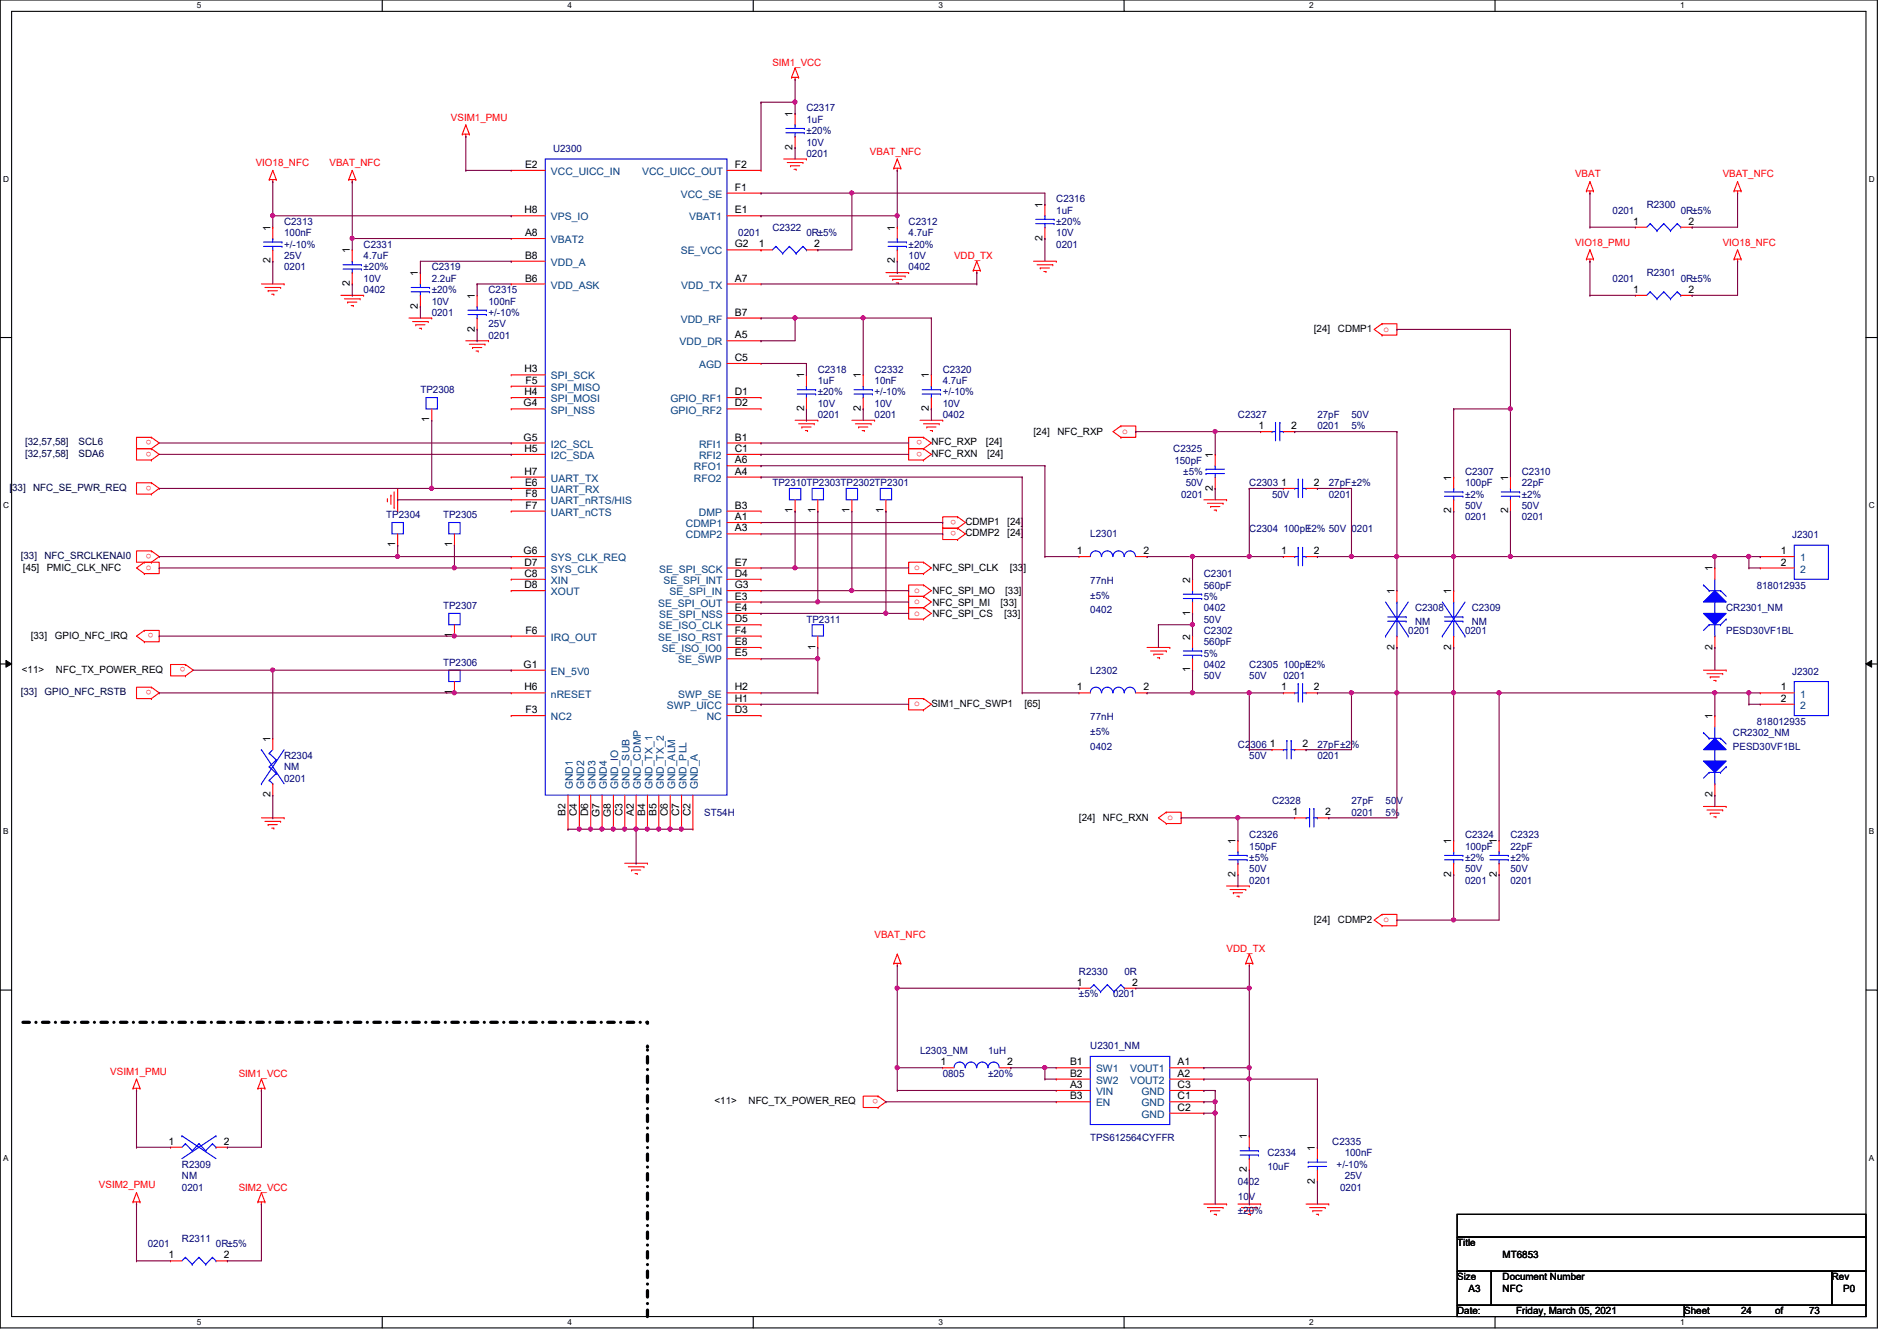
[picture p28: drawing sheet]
<svg xmlns="http://www.w3.org/2000/svg" width="297mm" height="210mm" viewBox="0 0 297 210" stroke-linecap="round" stroke-linejoin="round" font-family="sans-serif">
<defs><g id="words">
<g font-size="1.6" fill="#f00">
<text x="120.9" y="10.3">SIM1_VCC</text>
<text x="70.6" y="18.9">VSIM1_PMU</text>
<text x="40" y="26">VIO18_NFC</text>
<text x="51.6" y="26">VBAT_NFC</text>
<text x="136.2" y="24.2">VBAT_NFC</text>
<text x="246.6" y="27.8">VBAT</text>
<text x="269.7" y="27.8">VBAT_NFC</text>
<text x="149.4" y="40.6">VDD_TX</text>
<text x="246.6" y="38.4">VIO18_PMU</text>
<text x="269.7" y="38.4">VIO18_NFC</text>
<text x="216.6" y="51.9">o</text>
<text x="23.7" y="68.9" transform="rotate(180 23.7 68.9)">o</text>
<text x="23.7" y="70.7" transform="rotate(180 23.7 70.7)">o</text>
<text x="144.4" y="68.9" transform="rotate(180 144.4 68.9)">o</text>
<text x="144.4" y="70.7" transform="rotate(180 144.4 70.7)">o</text>
<text x="175.7" y="67.9">o</text>
<text x="23.7" y="76" transform="rotate(180 23.7 76)">o</text>
<text x="149.7" y="81.4" transform="rotate(180 149.7 81.4)">o</text>
<text x="149.7" y="83.1" transform="rotate(180 149.7 83.1)">o</text>
<text x="22.8" y="89.2">o</text>
<text x="23.7" y="86.7" transform="rotate(180 23.7 86.7)">o</text>
<text x="143.2" y="89.2">o</text>
<text x="143.2" y="92.8">o</text>
<text x="143.2" y="94.6">o</text>
<text x="24" y="99.1" transform="rotate(180 24 99.1)">o</text>
<text x="143.2" y="96.4">o</text>
<text x="29" y="104.5" transform="rotate(180 29 104.5)">o</text>
<text x="23.7" y="108" transform="rotate(180 23.7 108)">o</text>
<text x="143.2" y="110.6">o</text>
<text x="182.8" y="128.4">o</text>
<text x="136.9" y="146.9">VBAT_NFC</text>
<text x="192.1" y="149">VDD_TX</text>
<text x="216.6" y="144.4">o</text>
<text x="17.3" y="168.2">VSIM1_PMU</text>
<text x="37.4" y="168.6">SIM1_VCC</text>
<text x="137.5" y="172" transform="rotate(180 137.5 172)">o</text>
<text x="15.5" y="186">VSIM2_PMU</text>
<text x="37.4" y="186.4">SIM2_VCC</text>
</g>
<g font-size="1.6" fill="#000080">
<text x="126.3" y="17.4">C2317</text>
<text x="86.6" y="23.8">U2300</text>
<text x="126.3" y="19.2">1uF</text>
<text x="126.3" y="22.8">10V</text>
<text x="126.3" y="21">±20%</text>
<text x="126.3" y="24.6">0201</text>
<text x="44.5" y="35.2">C2313</text>
<text x="142.3" y="35.2">C2312</text>
<text x="165.4" y="31.7">C2316</text>
<text x="165.4" y="33.4">1uF</text>
<text x="165.4" y="35.2">±20%</text>
<text x="252.5" y="33.4">0201</text>
<text x="257.8" y="32.6">R2300</text>
<text x="263.2" y="33.4">0R±5%</text>
<text x="44.5" y="37">100nF</text>
<text x="44.5" y="40.6">25V</text>
<text x="44.5" y="38.8">+/-10%</text>
<text x="56.9" y="38.8">C2331</text>
<text x="56.9" y="40.6">4.7uF</text>
<text x="115.6" y="37">0201</text>
<text x="120.9" y="36.1">C2322</text>
<text x="126.3" y="37">0R±5%</text>
<text x="142.3" y="37">4.7uF</text>
<text x="142.3" y="40.6">10V</text>
<text x="142.3" y="38.8">±20%</text>
<text x="165.4" y="38.8">0201</text>
<text x="165.4" y="37">10V</text>
<text x="44.5" y="42.3">0201</text>
<text x="56.9" y="45.9">0402</text>
<text x="56.9" y="44.1">10V</text>
<text x="56.9" y="42.3">±20%</text>
<text x="67.6" y="42.3">C2319</text>
<text x="67.6" y="44.1">2.2uF</text>
<text x="67.6" y="47.7">10V</text>
<text x="67.6" y="45.9">±20%</text>
<text x="76.5" y="45.9">C2315</text>
<text x="76.5" y="47.7">100nF</text>
<text x="142.3" y="42.3">0402</text>
<text x="252.5" y="44.1">0201</text>
<text x="257.8" y="43.2">R2301</text>
<text x="263.2" y="44.1">0R±5%</text>
<text x="67.6" y="49.4">0201</text>
<text x="76.5" y="53">0201</text>
<text x="76.5" y="51.2">25V</text>
<text x="76.5" y="49.4">+/-10%</text>
<text x="128.1" y="58.3">C2318</text>
<text x="136.9" y="58.3">C2332</text>
<text x="147.6" y="58.3">C2320</text>
<text x="65.8" y="61.6">TP2308</text>
<text x="128.1" y="60.1">1uF</text>
<text x="128.1" y="65.4">0201</text>
<text x="128.1" y="63.7">10V</text>
<text x="128.1" y="61.9">±20%</text>
<text x="136.9" y="60.1">10nF</text>
<text x="136.9" y="65.4">0201</text>
<text x="136.9" y="63.7">10V</text>
<text x="136.9" y="61.9">+/-10%</text>
<text x="147.6" y="60.1">4.7uF</text>
<text x="147.6" y="65.4">0402</text>
<text x="147.6" y="63.7">10V</text>
<text x="147.6" y="61.9">+/-10%</text>
<text x="193.8" y="65.4">C2327</text>
<text x="206.3" y="65.4">27pF</text>
<text x="211.6" y="65.4">50V</text>
<text x="183.7" y="70.8">C2325</text>
<text x="206.3" y="67.2">0201</text>
<text x="211.6" y="67.2">5%</text>
<text x="120.9" y="76.1">TP2310TP2303TP2302TP2301</text>
<text x="183.9" y="72.6">150pF</text>
<text x="185" y="77.9">0201</text>
<text x="185.3" y="74.3">±5%</text>
<text x="185.7" y="76.1">50V</text>
<text x="195.6" y="76.1">C2303</text>
<text x="199.2" y="77.9">50V</text>
<text x="208.1" y="76.1">27pF±2%</text>
<text x="208.1" y="77.9">0201</text>
<text x="229.4" y="74.3">C2307</text>
<text x="229.4" y="76.1">100pF</text>
<text x="229.4" y="77.9">±2%</text>
<text x="238.3" y="74.3">C2310</text>
<text x="238.3" y="76.1">22pF</text>
<text x="238.3" y="77.9">±2%</text>
<text x="60.5" y="81.1">TP2304</text>
<text x="69.4" y="81.1">TP2305</text>
<text x="195.6" y="83.2">C2304 100pF</text>
<text x="204.5" y="83.2">±2% 50V 0201</text>
<text x="229.4" y="81.4">0201</text>
<text x="229.4" y="79.7">50V</text>
<text x="238.3" y="81.4">0201</text>
<text x="238.3" y="79.7">50V</text>
<text x="170.7" y="84.1">L2301</text>
<text x="280.6" y="84.3">J2301</text>
<text x="69.4" y="95.3">TP2307</text>
<text x="170.7" y="91.4">77nH</text>
<text x="170.7" y="93.7">±5%</text>
<text x="188.5" y="90.3">C2301</text>
<text x="188.5" y="92.1">560pF</text>
<text x="188.5" y="95.7">0402</text>
<text x="188.5" y="93.9">5%</text>
<text x="221.6" y="95.7">C2308</text>
<text x="230.5" y="95.7">C2309</text>
<text x="270.3" y="95.7">CR2301_NM</text>
<text x="275.1" y="92.1">818012935</text>
<text x="126.3" y="97.5">TP2311</text>
<text x="170.7" y="96">0402</text>
<text x="188.5" y="99.2">C2302</text>
<text x="188.5" y="101">560pF</text>
<text x="188.5" y="97.5">50V</text>
<text x="220.5" y="99.2">0201</text>
<text x="221.6" y="97.8">NM</text>
<text x="229.4" y="99.2">0201</text>
<text x="230.5" y="97.8">NM</text>
<text x="270.3" y="99.2">PESD30VF1BL</text>
<text x="69.4" y="104.2">TP2306</text>
<text x="170.7" y="105.5">L2302</text>
<text x="188.5" y="104.6">0402</text>
<text x="188.5" y="106.3">50V</text>
<text x="188.5" y="102.8">5%</text>
<text x="195.6" y="104.6">C2305 100pF</text>
<text x="195.6" y="106.3">50V</text>
<text x="201" y="106.3">0201</text>
<text x="204.5" y="104.6">±2%</text>
<text x="280.6" y="105.6">J2302</text>
<text x="170.7" y="112.7">77nH</text>
<text x="275.1" y="113.5">818012935</text>
<text x="44.5" y="118.8">R2304</text>
<text x="170.7" y="115.1">±5%</text>
<text x="170.7" y="117.3">0402</text>
<text x="193.8" y="117">C2306</text>
<text x="195.6" y="118.8">50V</text>
<text x="206.3" y="117">27pF±2%</text>
<text x="206.3" y="118.8">0201</text>
<text x="271.4" y="115.2">CR2302_NM</text>
<text x="271.4" y="117.3">PESD30VF1BL</text>
<text x="44.5" y="120.6">NM</text>
<text x="44.5" y="122.3">0201</text>
<text x="199.2" y="125.9">C2328</text>
<text x="211.6" y="125.9">27pF</text>
<text x="217" y="125.9">50V</text>
<text x="110.3" y="127.7">ST54H</text>
<text x="195.6" y="131.2">C2326</text>
<text x="211.6" y="127.7">0201</text>
<text x="217" y="127.7">5%</text>
<text x="229.4" y="131.2">C2324</text>
<text x="236.5" y="131.2">C2323</text>
<text x="195.6" y="133">150pF</text>
<text x="195.6" y="136.6">50V</text>
<text x="195.6" y="134.8">±5%</text>
<text x="229.4" y="133">100pF</text>
<text x="229.4" y="136.6">50V</text>
<text x="229.4" y="134.8">±2%</text>
<text x="236.5" y="133">22pF</text>
<text x="236.5" y="136.6">50V</text>
<text x="236.5" y="134.8">±2%</text>
<text x="195.6" y="138.3">0201</text>
<text x="229.4" y="138.3">0201</text>
<text x="236.5" y="138.3">0201</text>
<text x="168.9" y="152.6">R2330</text>
<text x="176.1" y="152.6">0R</text>
<text x="168.9" y="156.1">±5%</text>
<text x="174.3" y="156.1">0201</text>
<text x="144.1" y="165">L2303_NM</text>
<text x="154.7" y="165">1uH</text>
<text x="170.7" y="164.1">U2301_NM</text>
<text x="147.6" y="168.6">0805</text>
<text x="154.7" y="168.6">±20%</text>
<text x="170.7" y="178.5">TPS612564CYFFR</text>
<text x="208.6" y="179.2">C2335</text>
<text x="28.5" y="182.8">R2309</text>
<text x="28.5" y="184.6">NM</text>
<text x="193.8" y="185.5">0402</text>
<text x="198.5" y="181">C2334</text>
<text x="198.5" y="183.1">10uF</text>
<text x="209.3" y="182.8">+/-10%</text>
<text x="210.6" y="181">100nF</text>
<text x="210.6" y="184.6">25V</text>
<text x="28.5" y="186.4">0201</text>
<text x="193.8" y="187.8">10V</text>
<text x="193.8" y="190.1">±20%</text>
<text x="209.8" y="186.4">0201</text>
<text x="23.2" y="195.2">0201</text>
<text x="28.5" y="194.4">R2311</text>
<text x="33.8" y="195.2">0R±5%</text>
</g>
<g font-size="1.6">
<text x="124.1" y="23.5" transform="rotate(-90 124.1 23.5)">2</text>
<text x="124.1" y="18.3" transform="rotate(-90 124.1 18.3)">1</text>
<text x="82.2" y="26.3">E2</text>
<text x="115.1" y="29.8">F1</text>
<text x="115.1" y="26.3">F2</text>
<text x="82.1" y="33.4">H8</text>
<text x="115.1" y="33.4">E1</text>
<text x="163.2" y="32.6" transform="rotate(-90 163.2 32.6)">1</text>
<text x="255.7" y="35.2">1</text>
<text x="264.4" y="35.2">2</text>
<text x="42.3" y="41.2" transform="rotate(-90 42.3 41.2)">2</text>
<text x="42.3" y="36.1" transform="rotate(-90 42.3 36.1)">1</text>
<text x="54.8" y="39.7" transform="rotate(-90 54.8 39.7)">1</text>
<text x="82.2" y="37">A8</text>
<text x="82.2" y="40.5">B8</text>
<text x="115.1" y="38.7">G2</text>
<text x="118.8" y="38.7">1</text>
<text x="127.5" y="38.7">2</text>
<text x="140.1" y="41.2" transform="rotate(-90 140.1 41.2)">2</text>
<text x="140.1" y="36.1" transform="rotate(-90 140.1 36.1)">1</text>
<text x="163.2" y="37.7" transform="rotate(-90 163.2 37.7)">2</text>
<text x="54.8" y="44.8" transform="rotate(-90 54.8 44.8)">2</text>
<text x="65.4" y="43.2" transform="rotate(-90 65.4 43.2)">1</text>
<text x="74.3" y="46.8" transform="rotate(-90 74.3 46.8)">1</text>
<text x="82.2" y="44.1">B6</text>
<text x="115.1" y="44.1">A7</text>
<text x="255.7" y="45.8">1</text>
<text x="264.4" y="45.8">2</text>
<text x="65.4" y="48.3" transform="rotate(-90 65.4 48.3)">2</text>
<text x="74.3" y="51.9" transform="rotate(-90 74.3 51.9)">2</text>
<text x="115.1" y="53">A5</text>
<text x="115.1" y="49.4">B7</text>
<text x="205.7" y="51.9">[24]</text>
<text x="209.5" y="51.9">CDMP1</text>
<text x="82.1" y="58.3">H3</text>
<text x="115.1" y="56.5">C5</text>
<text x="125.9" y="59.2" transform="rotate(-90 125.9 59.2)">1</text>
<text x="134.8" y="59.2" transform="rotate(-90 134.8 59.2)">1</text>
<text x="145.5" y="59.2" transform="rotate(-90 145.5 59.2)">1</text>
<text x="82" y="63.6">G4</text>
<text x="82.1" y="61.8">H4</text>
<text x="82.3" y="60.1">F5</text>
<text x="115.1" y="61.8">D1</text>
<text x="115.1" y="63.6">D2</text>
<text x="125.9" y="64.3" transform="rotate(-90 125.9 64.3)">2</text>
<text x="134.8" y="64.3" transform="rotate(-90 134.8 64.3)">2</text>
<text x="145.5" y="64.3" transform="rotate(-90 145.5 64.3)">2</text>
<text x="67.2" y="66.1" transform="rotate(-90 67.2 66.1)">1</text>
<text x="82" y="69">G5</text>
<text x="82.1" y="70.7">H5</text>
<text x="115.1" y="69">B1</text>
<text x="115.1" y="70.7">C1</text>
<text x="145.8" y="69.7">NFC_RXP</text>
<text x="145.8" y="71.5">NFC_RXN</text>
<text x="154.4" y="69.7">[24]</text>
<text x="154.6" y="71.5">[24]</text>
<text x="161.8" y="68.1">[24]</text>
<text x="165.6" y="68.1">NFC_RXP</text>
<text x="189.9" y="71.7" transform="rotate(-90 189.9 71.7)">1</text>
<text x="197.1" y="67.2">1</text>
<text x="202.2" y="67.2">2</text>
<text x="82.1" y="74.3">H7</text>
<text x="82.2" y="76.1">E6</text>
<text x="82.3" y="77.9">F8</text>
<text x="115.1" y="74.3">A4</text>
<text x="115.1" y="72.5">A6</text>
<text x="189.9" y="76.8" transform="rotate(-90 189.9 76.8)">2</text>
<text x="200.6" y="76.1">1</text>
<text x="205.7" y="76.1">2</text>
<text x="227.2" y="75.2" transform="rotate(-90 227.2 75.2)">1</text>
<text x="236.1" y="75.2" transform="rotate(-90 236.1 75.2)">1</text>
<text x="82.3" y="79.6">F7</text>
<text x="115.1" y="81.4">A1</text>
<text x="115.1" y="83.2">A3</text>
<text x="115.1" y="79.6">B3</text>
<text x="124.1" y="80.3" transform="rotate(-90 124.1 80.3)">1</text>
<text x="127.7" y="80.3" transform="rotate(-90 127.7 80.3)">1</text>
<text x="133" y="80.3" transform="rotate(-90 133 80.3)">1</text>
<text x="138.3" y="80.3" transform="rotate(-90 138.3 80.3)">1</text>
<text x="151.2" y="82.2">CDMP1</text>
<text x="151.2" y="83.9">CDMP2</text>
<text x="157.7" y="82.2">[24]</text>
<text x="157.7" y="83.9">[24]</text>
<text x="227.2" y="80.3" transform="rotate(-90 227.2 80.3)">2</text>
<text x="236.1" y="80.3" transform="rotate(-90 236.1 80.3)">2</text>
<text x="3.6" y="89.5">[45]</text>
<text x="7.3" y="89.5">PMIC_CLK_NFC</text>
<text x="61.9" y="85.7" transform="rotate(-90 61.9 85.7)">1</text>
<text x="70.8" y="85.7" transform="rotate(-90 70.8 85.7)">1</text>
<text x="82" y="86.7">G6</text>
<text x="82.1" y="88.5">D7</text>
<text x="115.1" y="88.5">E7</text>
<text x="146" y="89.5">NFC_SPI_CLK</text>
<text x="158.1" y="89.5">[33]</text>
<text x="168.6" y="86.7">1</text>
<text x="179.1" y="86.7">2</text>
<text x="200.6" y="86.7">1</text>
<text x="205.7" y="86.7">2</text>
<text x="268.1" y="89.5" transform="rotate(-90 268.1 89.5)">1</text>
<text x="278.8" y="86.7">1</text>
<text x="278.8" y="88.5">2</text>
<text x="82.1" y="90.3">C8</text>
<text x="82.1" y="92.1">D8</text>
<text x="115.1" y="90.3">D4</text>
<text x="115.1" y="93.9">E3</text>
<text x="115.1" y="95.6">E4</text>
<text x="115.1" y="92.1">G3</text>
<text x="146" y="93">NFC_SPI_MO</text>
<text x="146" y="94.8">NFC_SPI_MI</text>
<text x="156.7" y="94.8">[33]</text>
<text x="157.4" y="93">[33]</text>
<text x="186.3" y="91.2" transform="rotate(-90 186.3 91.2)">2</text>
<text x="218.4" y="93" transform="rotate(-90 218.4 93)">1</text>
<text x="227.2" y="93" transform="rotate(-90 227.2 93)">1</text>
<text x="4.8" y="99.9">[33]</text>
<text x="8.6" y="99.9">GPIO_NFC_IRQ</text>
<text x="70.8" y="99.9" transform="rotate(-90 70.8 99.9)">1</text>
<text x="82.3" y="99.2">F6</text>
<text x="115.1" y="97.4">D5</text>
<text x="115.1" y="101">E8</text>
<text x="115.1" y="99.2">F4</text>
<text x="127.7" y="101.7" transform="rotate(-90 127.7 101.7)">1</text>
<text x="146" y="96.6">NFC_SPI_CS</text>
<text x="157.2" y="96.6">[33]</text>
<text x="186.3" y="100.1" transform="rotate(-90 186.3 100.1)">2</text>
<text x="186.3" y="96.4" transform="rotate(-90 186.3 96.4)">1</text>
<text x="218.4" y="101.7" transform="rotate(-90 218.4 101.7)">2</text>
<text x="227.2" y="101.7" transform="rotate(-90 227.2 101.7)">2</text>
<text x="268.1" y="101.7" transform="rotate(-90 268.1 101.7)">2</text>
<text x="3.4" y="105.3">&lt;11&gt;</text>
<text x="8.8" y="105.3">NFC_TX_POWER_REQ</text>
<text x="82" y="104.5">G1</text>
<text x="115.1" y="102.7">E5</text>
<text x="186.3" y="105.2" transform="rotate(-90 186.3 105.2)">1</text>
<text x="70.8" y="108.8" transform="rotate(-90 70.8 108.8)">1</text>
<text x="82.1" y="108.1">H6</text>
<text x="82.3" y="111.6">F3</text>
<text x="115.1" y="111.6">D3</text>
<text x="115.1" y="109.9">H1</text>
<text x="115.1" y="108.1">H2</text>
<text x="145.8" y="110.6">SIM1_NFC_SWP1</text>
<text x="160.4" y="110.6">[65]</text>
<text x="168.6" y="108.1">1</text>
<text x="179.1" y="108.1">2</text>
<text x="200.6" y="108.1">1</text>
<text x="205.7" y="108.1">2</text>
<text x="268.1" y="112.6" transform="rotate(-90 268.1 112.6)">1</text>
<text x="278.8" y="108.1">1</text>
<text x="278.8" y="109.9">2</text>
<text x="42.3" y="116.1" transform="rotate(-90 42.3 116.1)">1</text>
<text x="198.8" y="117">1</text>
<text x="204" y="117">2</text>
<text x="42.3" y="124.8" transform="rotate(-90 42.3 124.8)">2</text>
<text x="268.1" y="124.8" transform="rotate(-90 268.1 124.8)">2</text>
<text x="88.6" y="127.7" transform="rotate(-90 88.6 127.7)">B2</text>
<text x="90.3" y="127.8" transform="rotate(-90 90.3 127.8)">C4</text>
<text x="92.1" y="127.8" transform="rotate(-90 92.1 127.8)">D6</text>
<text x="93.9" y="127.8" transform="rotate(-90 93.9 127.8)">G7</text>
<text x="95.7" y="127.8" transform="rotate(-90 95.7 127.8)">G8</text>
<text x="97.4" y="127.8" transform="rotate(-90 97.4 127.8)">C3</text>
<text x="99.2" y="127.7" transform="rotate(-90 99.2 127.7)">A2</text>
<text x="101" y="127.7" transform="rotate(-90 101 127.7)">B4</text>
<text x="102.8" y="127.7" transform="rotate(-90 102.8 127.7)">B5</text>
<text x="104.6" y="127.8" transform="rotate(-90 104.6 127.8)">C6</text>
<text x="106.3" y="127.8" transform="rotate(-90 106.3 127.8)">C7</text>
<text x="108.1" y="127.8" transform="rotate(-90 108.1 127.8)">C2</text>
<text x="168.9" y="128.6">[24]</text>
<text x="172.7" y="128.6">NFC_RXN</text>
<text x="202.4" y="127.6">1</text>
<text x="207.5" y="127.6">2</text>
<text x="193.5" y="137.2" transform="rotate(-90 193.5 137.2)">2</text>
<text x="193.5" y="132.1" transform="rotate(-90 193.5 132.1)">1</text>
<text x="227.2" y="137.2" transform="rotate(-90 227.2 137.2)">2</text>
<text x="227.2" y="132.1" transform="rotate(-90 227.2 132.1)">1</text>
<text x="234.4" y="137.2" transform="rotate(-90 234.4 137.2)">2</text>
<text x="234.4" y="132.1" transform="rotate(-90 234.4 132.1)">1</text>
<text x="205.7" y="144.4">[24]</text>
<text x="209.5" y="144.4">CDMP2</text>
<text x="168.6" y="154.3">1</text>
<text x="177.3" y="154.3">2</text>
<text x="147.3" y="166.8">1</text>
<text x="157.7" y="166.8">2</text>
<text x="167.6" y="166.8">B1</text>
<text x="184.4" y="166.8">A1</text>
<text x="111.9" y="172.8">&lt;11&gt;</text>
<text x="117.2" y="172.8">NFC_TX_POWER_REQ</text>
<text x="167.6" y="168.5">B2</text>
<text x="167.6" y="170.3">A3</text>
<text x="167.6" y="172.1">B3</text>
<text x="184.4" y="168.5">A2</text>
<text x="184.4" y="170.3">C3</text>
<text x="184.4" y="172.1">C1</text>
<text x="184.4" y="173.9">C2</text>
<text x="26.4" y="179.2">1</text>
<text x="35" y="179.2">2</text>
<text x="195.2" y="178.4" transform="rotate(-90 195.2 178.4)">1</text>
<text x="195.2" y="183.5" transform="rotate(-90 195.2 183.5)">2</text>
<text x="205.9" y="185.3" transform="rotate(-90 205.9 185.3)">2</text>
<text x="205.9" y="180.1" transform="rotate(-90 205.9 180.1)">1</text>
<text x="26.4" y="197">1</text>
<text x="35" y="197">2</text>
<text x="228.2" y="195.1">Title</text>
<text x="235.3" y="196.8">MT6853</text>
<text x="228.2" y="200.4">Size</text>
<text x="230" y="202.2">A3</text>
<text x="235.3" y="200.4">Document Number</text>
<text x="235.3" y="202.2">NFC</text>
<text x="286.8" y="200.4">Rev</text>
<text x="288.6" y="202.2">P0</text>
<text x="228.2" y="205.7">Date:</text>
<text x="237.4" y="205.7">Friday, March 05, 2021</text>
<text x="263.7" y="205.7">Sheet</text>
<text x="272.6" y="205.7">24</text>
<text x="278" y="205.7">of</text>
<text x="283.3" y="205.7">73</text>
</g>
<g font-size="1.6" fill="#004080">
<text x="86.3" y="27.4">VCC_UICC_IN</text>
<text x="100.5" y="27.4">VCC_UICC_OUT</text>
<text x="86.3" y="34.5">VPS_IO</text>
<text x="106.6" y="30.9">VCC_SE</text>
<text x="107.9" y="34.5">VBAT1</text>
<text x="86.3" y="38.1">VBAT2</text>
<text x="86.3" y="41.6">VDD_A</text>
<text x="106.6" y="39.8">SE_VCC</text>
<text x="86.3" y="45.2">VDD_ASK</text>
<text x="106.7" y="45.2">VDD_TX</text>
<text x="106.6" y="50.5">VDD_RF</text>
<text x="86.3" y="59.4">SPI_SCK</text>
<text x="106.4" y="54.1">VDD_DR</text>
<text x="109.5" y="57.6">AGD</text>
<text x="86.3" y="61.2">SPI_MISO</text>
<text x="86.3" y="64.7">SPI_NSS</text>
<text x="86.3" y="62.9">SPI_MOSI</text>
<text x="105" y="62.9">GPIO_RF1</text>
<text x="105" y="64.7">GPIO_RF2</text>
<text x="86.3" y="70.1">I2C_SCL</text>
<text x="86.3" y="71.8">I2C_SDA</text>
<text x="109.5" y="70.1">RFI1</text>
<text x="109.5" y="71.8">RFI2</text>
<text x="86.3" y="77.2">UART_RX</text>
<text x="86.3" y="75.4">UART_TX</text>
<text x="108.7" y="75.4">RFO2</text>
<text x="108.7" y="73.6">RFO1</text>
<text x="86.3" y="80.7">UART_nCTS</text>
<text x="86.3" y="79">UART_nRTS/HIS</text>
<text x="107.4" y="82.5">CDMP1</text>
<text x="109.4" y="80.7">DMP</text>
<text x="86.3" y="89.6">SYS_CLK</text>
<text x="86.3" y="87.8">SYS_CLK_REQ</text>
<text x="103.2" y="89.6">SE_SPI_SCK</text>
<text x="107.4" y="84.3">CDMP2</text>
<text x="281.9" y="87.8">1</text>
<text x="281.9" y="89.6">2</text>
<text x="86.3" y="91.4">XIN</text>
<text x="86.3" y="93.2">XOUT</text>
<text x="103.1" y="95">SE_SPI_OUT</text>
<text x="103.9" y="91.4">SE_SPI_INT</text>
<text x="104.9" y="93.2">SE_SPI_IN</text>
<text x="86.3" y="100.3">IRQ_OUT</text>
<text x="103.1" y="100.3">SE_ISO_RST</text>
<text x="103.2" y="98.5">SE_ISO_CLK</text>
<text x="103.2" y="96.7">SE_SPI_NSS</text>
<text x="86.3" y="105.6">EN_5V0</text>
<text x="103.6" y="102.1">SE_ISO_IO0</text>
<text x="106.2" y="103.8">SE_SWP</text>
<text x="86.3" y="112.7">NC2</text>
<text x="86.3" y="109.2">nRESET</text>
<text x="104.4" y="111">SWP_UICC</text>
<text x="106.2" y="109.2">SWP_SE</text>
<text x="110.7" y="112.7">NC</text>
<text x="281.9" y="109.2">1</text>
<text x="281.9" y="111">2</text>
<text x="89.7" y="123.6" transform="rotate(-90 89.7 123.6)">GND1</text>
<text x="91.5" y="123.6" transform="rotate(-90 91.5 123.6)">GND2</text>
<text x="93.3" y="123.6" transform="rotate(-90 93.3 123.6)">GND3</text>
<text x="95" y="123.6" transform="rotate(-90 95 123.6)">GND4</text>
<text x="96.8" y="123.6" transform="rotate(-90 96.8 123.6)">GND_IO</text>
<text x="98.6" y="123.6" transform="rotate(-90 98.6 123.6)">GND_SUB</text>
<text x="100.4" y="123.6" transform="rotate(-90 100.4 123.6)">GND_CDMP</text>
<text x="102.1" y="123.6" transform="rotate(-90 102.1 123.6)">GND_TX_1</text>
<text x="103.9" y="123.6" transform="rotate(-90 103.9 123.6)">GND_TX_2</text>
<text x="105.7" y="123.6" transform="rotate(-90 105.7 123.6)">GND_ALM</text>
<text x="107.5" y="123.6" transform="rotate(-90 107.5 123.6)">GND_PLL</text>
<text x="109.3" y="123.6" transform="rotate(-90 109.3 123.6)">GND_A</text>
<text x="171.6" y="167.9">SW1</text>
<text x="177" y="167.9">VOUT1</text>
<text x="171.6" y="169.6">SW2</text>
<text x="171.6" y="171.4">VIN</text>
<text x="171.6" y="173.2">EN</text>
<text x="177" y="169.6">VOUT2</text>
<text x="178.7" y="171.4">GND</text>
<text x="178.7" y="173.2">GND</text>
<text x="178.7" y="175">GND</text>
</g>
<g font-size="1.6" fill="#000040">
<text x="3.9" y="69.7">[32,57,58]</text>
<text x="3.9" y="71.5">[32,57,58]</text>
<text x="12.3" y="69.7">SCL6</text>
<text x="12.3" y="71.5">SDA6</text>
<text x="1.5" y="76.8">[33]</text>
<text x="5.2" y="76.8">NFC_SE_PWR_REQ</text>
<text x="3.3" y="87.5">[33]</text>
<text x="7" y="87.5">NFC_SRCLKENAI0</text>
<text x="3.3" y="108.8">[33]</text>
<text x="7" y="108.8">GPIO_NFC_RSTB</text>
</g>
<g font-size="1.3">
<text x="30.8" y="1.3">5</text>
<text x="88.9" y="1.3">4</text>
<text x="146.9" y="1.3">3</text>
<text x="205" y="1.3">2</text>
<text x="263.1" y="1.3">1</text>
<text x=".5" y="28.4">D</text>
<text x="292.6" y="28.4">D</text>
<text x=".5" y="79.5">C</text>
<text x="292.6" y="79.5">C</text>
<text x=".5" y="130.6">B</text>
<text x="292.6" y="130.6">B</text>
<text x=".5" y="181.7">A</text>
<text x="292.6" y="181.7">A</text>
<text x="30.8" y="207.4">5</text>
<text x="88.9" y="207.4">4</text>
<text x="146.9" y="207.4">3</text>
<text x="205" y="207.4">2</text>
<text x="263.1" y="207.4">1</text>
</g>
</g></defs>
<path d="M0 0h294v207.9h-294zM1.8 1.8h290.4v204.3h-290.4z" fill="none" stroke="#000" stroke-width=".17"/>
<g fill="#fff">
<path d="M30.8 .2h.7v1.4h-.7z"/>
<path d="M30.8 206.2h.7v1.4h-.7z"/>
</g>
<path d="M59.9 0v1.8M59.9 206.1v1.8" fill="none" stroke="#000" stroke-width=".17"/>
<g fill="#fff">
<path d="M88.9 .2h.6v1.4h-.6z"/>
<path d="M88.9 206.2h.6v1.4h-.6z"/>
</g>
<path d="M117.9 0v1.8M117.9 206.1v1.8" fill="none" stroke="#000" stroke-width=".17"/>
<g fill="#fff">
<path d="M146.9 .2h.7v1.4h-.7z"/>
<path d="M146.9 206.2h.7v1.4h-.7z"/>
</g>
<path d="M176 0v1.8M176 206.1v1.8" fill="none" stroke="#000" stroke-width=".17"/>
<g fill="#fff">
<path d="M205 .2h.7v1.4h-.7z"/>
<path d="M205 206.2h.7v1.4h-.7z"/>
</g>
<path d="M234.1 0v1.8M234.1 206.1v1.8" fill="none" stroke="#000" stroke-width=".17"/>
<g fill="#fff">
<path d="M263.1 .2h.7v1.4h-.7z"/>
<path d="M263.1 206.2h.7v1.4h-.7z"/>
<path d="M.5 27.3h.9v1.4h-.9z"/>
<path d="M292.6 27.3h.9v1.4h-.9z"/>
<path d="M.5 78.4h.9v1.4h-.9z"/>
<path d="M292.6 78.4h.9v1.4h-.9z"/>
</g>
<path d="M0 52.8h1.8M292.2 52.8h1.8" fill="none" stroke="#000" stroke-width=".17"/>
<g fill="#fff">
<path d="M.5 129.5h.8v1.4h-.8z"/>
<path d="M292.6 129.5h.9v1.4h-.9z"/>
</g>
<path d="M0 103.9h1.8M292.2 103.9h1.8" fill="none" stroke="#000" stroke-width=".17"/>
<path d="M.9 103.4l.9 .5-.9 .5zM292.2 103.9l.9-.5v1z" fill="#000"/>
<path d="M.9 103.4l.9 .5-.9 .5zM292.2 103.9l.9-.5v1z" fill="none" stroke="#000" stroke-width=".16"/>
<g fill="#fff">
<path d="M.5 180.5h.8v1.4h-.8z"/>
<path d="M292.6 180.5h.9v1.4h-.9z"/>
</g>
<path d="M0 155h1.8M292.2 155h1.8M228.2 190.1h64v3.5h-64zM228.2 193.6h64v5.4h-64zM228.2 199h5.3v5.3h-5.3zM233.5 199h53.3v5.3h-53.3zM286.8 199h5.4v5.3h-5.4zM228.2 204.3h35.5v1.8h-35.5zM263.7 204.3h28.5v1.8h-28.5z" fill="none" stroke="#000" stroke-width=".17"/>
<path d="M3.6 160h97.8M101.4 206.1v-42.4" fill="none" stroke="#000" stroke-width=".51" stroke-dasharray="1 1 0 1"/>
<g fill="#000" stroke-dasharray="1 1 0 1">
<circle cx="101.4" cy="163.7" r=".25"/>
<circle cx="101.4" cy="160" r=".25"/>
</g>
<g fill="none" stroke="#f00" stroke-width=".17">
<path d="M72.9 19.6h.1M72.9 19.6l-.5 1.4M72.9 19.6l.6 1.4M123.9 12.1h.1M123.9 12.1h1.1M124.5 12.4h.1M124.5 10.7h.1M124.5 17.8h.1M124.5 12.1v.3M124.5 17.8v1.8M124.5 10.7l-.6 1.4M124.5 10.7l.5 1.4"/>
<path d="M125 12.1h.1M42.2 28.1h.1M42.2 28.1h1.1M42.7 28.4h.1M42.7 26.7h.1M42.7 28.1v.3M42.7 26.7l.6 1.4M42.7 26.7l-.5 1.4M43.3 28.1h.1M54.6 28.1h.1M54.6 28.1h1.1M55.2 28.4h.1"/>
<path d="M55.2 26.7h.1M55.2 28.1v.3M55.2 26.7l-.6 1.4M55.2 26.7l.5 1.4M55.7 28.1h.1M72.4 21h.1M72.4 21h1.1M72.9 21.3h.1M72.9 21v.3M73.5 21h.1M80 37.3h.1M80 26.7h.1"/>
<path d="M80 33.8h.1M80 37.3h5.4M80 33.8h5.4M80 26.7h5.4M113.8 39.1h7.1M113.8 33.8h5.4M113.8 26.7h5.4M113.8 30.2h5.4M119.2 39.1h.1M119.2 33.8h.1M119.2 30.2h.1M119.2 26.7h.1"/>
<path d="M122.7 24.9h3.6M123.3 25.4h2.4M123.8 26h.1M123.8 26h1.4M124.3 26.5h.4M124.5 23.1h.1M124.5 21.3v1.8M124.7 26.5h.1M125.7 25.4h.1M126.3 24.9h.1M126.3 39.1h1.8M128.1 39.1h.1"/>
<path d="M140 26.3h.1M140 26.3h1.1M140.5 26.7h.1M140.5 24.9h.1M140.5 35.6h.1M140.5 26.3v.4M140.5 35.6v1.7M140.5 39.1v1.8M140.5 24.9l-.5 1.4M140.5 24.9l.6 1.4M141.1 26.3h.1M248.4 29.9h.1"/>
<path d="M248.4 29.9h1.1M249 30.2h.1M249 28.4h.1M249 39.1h.1M249 29.9v.3M249 28.4l-.6 1.5M249 28.4l.5 1.5M249 39.1l-.6 1.5M249 39.1l.5 1.5M249.5 29.9h.1M256.1 35.6h.1M256.1 35.6h1.7"/>
<path d="M263.2 35.6h1.8M265 35.6h.1M271.5 29.9h.1M271.5 29.9h1.1M272.1 30.2h.1M272.1 28.4h.1M272.1 39.1h.1M272.1 29.9v.3M272.1 28.4l-.6 1.5M272.1 28.4l.5 1.5M272.1 39.1l-.6 1.5M272.1 39.1l.5 1.5"/>
<path d="M272.6 29.9h.1M40.9 44.4h3.6M41.5 45h2.4M42 45.5h.1M42 45.5h1.4M42.5 46.1h.4M42.9 46.1h.1M43.9 45h.1M44.5 44.4h.1M53.4 46.2h3.5M53.9 46.8h2.5M54.4 47.3h.1"/>
<path d="M54.4 47.3h1.5M55 47.8h.3M55.3 47.8h.1M56.4 46.8h.1M56.9 46.2h.1M64 49.8h3.6M64.6 50.3h2.5M65.1 50.8h.1M65.1 50.8h1.4M65.7 51.4h.3M66 51.4h.1M67.1 50.3h.1"/>
<path d="M67.6 49.8h.1M72.9 53.3h3.6M73.5 53.9h2.4M74 54.4h.1M74 54.4h1.4M74.5 54.9h.4M74.7 46.2h.1M74.7 51.6h.1M74.7 46.2v1.8M74.7 49.8v1.8M74.9 54.9h.1M75.9 53.9h.1"/>
<path d="M76.5 53.3h.1M80 44.4h.1M80 40.9h.1M80 58.7h.1M80 40.9h5.4M80 44.4h5.4M80 58.7h5.4M113.8 44.4h5.4M113.8 49.8h5.4M113.8 53.3h5.4M113.8 56.9h5.4M119.2 53.3h.1"/>
<path d="M119.2 44.4h.1M119.2 49.8h.1M119.2 56.9h.1M135.2 58.7h.1M135.2 58.7v1.8M138.7 42.7h3.6M139.3 43.2h2.4M139.8 43.7h.1M139.8 43.7h1.4M140.3 44.3h.4M140.5 40.9h.1M140.7 44.3h.1"/>
<path d="M141.7 43.2h.1M142.3 42.7h.1M145.8 58.7h.1M145.8 58.7v1.8M152.4 42.3h.1M152.4 42.3h1.1M152.9 42.7h.1M152.9 40.9h.1M152.9 42.3v.4M152.9 40.9l-.5 1.4M152.9 40.9l.6 1.4M153.5 42.3h.1"/>
<path d="M161.8 40.9h3.6M162.4 41.4h2.4M162.9 42h.1M162.9 42h1.4M163.4 42.5h.4M163.8 42.5h.1M164.8 41.4h.1M165.4 40.9h.1M216.4 50.7h.1M216.4 52.5h.1M216.4 50.7h2.3v1.8h-2.3M216.4 50.7l-1.2 .9 1.2 .9"/>
<path d="M248.4 40.6h.1M248.4 40.6h1.1M249 40.9h.1M249 40.6v.3M249.5 40.6h.1M271.5 40.6h.1M271.5 40.6h1.1M272.1 40.9h.1M272.1 40.6v.3M272.6 40.6h.1M23.7 70.2h.1M23.7 68.5h.1"/>
<path d="M23.7 68.5h-2.3v1.7h2.3M23.7 72h.1M23.7 70.2h-2.3v1.8h2.3M23.7 77.3h.1M23.7 75.6h.1M23.7 75.6h-2.3v1.7h2.3M23.7 68.5l1.2 .8-1.2 .9M23.7 70.2l1.2 .9-1.2 .9M23.7 75.6l1.2 .9-1.2 .8M60.7 78.4h.1M60.7 78.1v.3M61.2 77.5h.1"/>
<path d="M61.2 77.5v1.5M61.7 79.5h.1M61.7 77v2.5M62.3 76.5v3.5M67.6 65.8h.1M67.6 64v1.8M80 76.5h.1M80 60.5h.1M80 78.2h.1M80 64h.1M80 69.3h.1M80 62.2h.1"/>
<path d="M80 71.1h.1M80 74.7h.1M80 78.2h5.4M80 74.7h5.4M80 69.3h5.4M80 71.1h5.4M80 62.2h5.4M80 64h5.4M80 76.5h5.4M80 60.5h5.4M113.8 74.7h5.4M113.8 72.9h5.4"/>
<path d="M113.8 69.3h5.4M113.8 71.1h5.4M113.8 62.2h5.4M113.8 64h5.4M119.2 74.7h.1M119.2 72.9h.1M119.2 69.3h.1M119.2 71.1h.1M119.2 62.2h.1M119.2 64h.1M124.5 65.8h3.6M125 66.3h2.5"/>
<path d="M125.6 66.8h.1M125.6 66.8h1.4M126.1 67.4h.3M126.4 67.4h.1M127.5 66.3h.1M128.1 65.8h.1M133.4 65.8h3.5M133.9 66.3h2.5M134.4 66.8h.1M134.4 66.8h1.5M135 67.4h.3M135.2 64h.1"/>
<path d="M135.2 62.2v1.8M135.3 67.4h.1M136.4 66.3h.1M136.9 65.8h.1M144.1 65.8h3.5M144.6 70.2h.1M144.6 68.5h.1M144.6 68.5h-2.3v1.7h2.3M144.6 72h.1M144.6 70.2h-2.3v1.8h2.3M144.6 66.3h2.5M144.6 68.5l1.2 .8-1.2 .9"/>
<path d="M144.6 70.2l1.2 .9-1.2 .9M145.1 66.8h.1M145.1 66.8h1.5M145.7 67.4h.3M145.8 64h.1M145.8 62.2v1.8M146 67.4h.1M147.1 66.3h.1M147.6 65.8h.1M175.5 66.7h.1M175.5 68.5h.1M175.5 66.7h2.3v1.8h-2.3"/>
<path d="M175.5 66.7l-1.2 .9 1.2 .9M188.5 78.2h3.6M189.1 78.8h2.4M189.6 79.3h.1M189.6 79.3h1.4M190.1 79.8h.4M190.3 71.1h.1M190.3 76.5h.1M190.3 71.1v1.8M190.3 74.7v1.8M190.5 79.8h.1M191.5 78.8h.1"/>
<path d="M192.1 78.2h.1M201 76.5h.1M201 76.5h1.7M204.5 76.5h1.8M206.3 76.5h.1M236.5 74.7h.1M236.5 74.7v1.8M236.5 78.2v1.8M22.6 88h.1M22.6 89.8h.1M22.6 88h2.3v1.8h-2.3M22.6 98.7h.1"/>
<path d="M22.6 98.7h2.3v1.8h-2.3M22.6 88l-1.2 .9 1.2 .9M22.6 98.7l-1.2 .9 1.2 .9M23.7 88h.1M23.7 86.2h.1M23.7 86.2h-2.3v1.8h2.3M23.7 86.2l1.2 .9-1.2 .9M62.3 80h.1M71.2 99.6h.1M71.2 97.8v1.8M80 90.7h.1M80 88.9h.1"/>
<path d="M80 92.5h.1M80 99.6h.1M80 80h.1M80 87.1h.1M80 87.1h5.4M80 88.9h5.4M80 80h5.4M80 90.7h5.4M80 92.5h5.4M80 99.6h5.4M113.8 88.9h5.4M113.8 81.8h5.4"/>
<path d="M113.8 83.6h5.4M113.8 80h5.4M113.8 90.7h5.4M113.8 97.8h5.4M113.8 92.5h5.4M113.8 94.2h5.4M113.8 96h5.4M113.8 99.6h5.4M119.2 81.8h.1M119.2 83.6h.1M119.2 80h.1M119.2 90.7h.1"/>
<path d="M119.2 97.8h.1M119.2 94.2h.1M119.2 96h.1M119.2 88.9h.1M119.2 99.6h.1M119.2 92.5h.1M144.6 88h.1M144.6 89.8h.1M144.6 88h-2.3v1.8h2.3M144.6 91.6h.1M144.6 93.3h.1M144.6 91.6h-2.3v1.7h2.3"/>
<path d="M144.6 95.1h.1M144.6 93.3h-2.3v1.8h2.3M144.6 96.9h.1M144.6 95.1h-2.3v1.8h2.3M144.6 88l1.2 .9-1.2 .9M144.6 91.6l1.2 .9-1.2 .8M144.6 93.3l1.2 .9-1.2 .9M144.6 95.1l1.2 .9-1.2 .9M149.9 82.7h.1M149.9 80.9h.1M149.9 80.9h-2.3v1.8h2.3M149.9 84.5h.1"/>
<path d="M149.9 82.7h-2.3v1.8h2.3M149.9 80.9l1.3 .9-1.3 .9M149.9 82.7l1.3 .9-1.3 .9M236.5 80h.1M275.6 87.1h.1M275.6 88.9h.1M275.6 87.1h5.4M275.6 88.9h5.4M22.6 100.5h.1M23.7 109.3h.1M23.7 107.6h.1M23.7 107.6h-2.3v1.7h2.3"/>
<path d="M23.7 107.6l1.2 .9-1.2 .8M29 105.8h.1M29 104h.1M29 104h-2.3v1.8h2.3M29 104l1.3 .9-1.3 .9M71.2 108.5h.1M71.2 106.7v1.8M80 112h.1M80 104.9h.1M80 108.5h.1M80 104.9h5.4M80 112h5.4"/>
<path d="M80 108.5h5.4M113.8 101.3h5.4M113.8 112h5.4M113.8 103.1h5.4M113.8 110.2h5.4M113.8 108.5h5.4M119.2 112h.1M119.2 103.1h.1M119.2 101.3h.1M119.2 110.2h.1M119.2 108.5h.1M144.6 109.3h.1"/>
<path d="M144.6 111.1h.1M144.6 109.3h-2.3v1.8h2.3M144.6 109.3l1.2 .9-1.2 .9M168.9 108.5h.1M168.9 108.5h1.8M177.8 108.5h1.8M179.6 108.5h.1M179.6 101.3h3.6M180.2 101.9h2.4M180.7 102.4h.1M180.7 102.4h1.4M181.2 103h.4"/>
<path d="M181.6 103h.1M182.6 101.9h.1M183.2 101.3h.1M266.7 104.9h3.6M267.3 105.5h2.4M267.8 106h.1M267.8 106h1.4M268.3 106.5h.4M268.7 106.5h.1M269.7 105.5h.1M270.3 104.9h.1M40.9 128h3.6"/>
<path d="M41.5 128.6h2.4M42 129.1h.1M42 129.1h1.4M42.5 129.6h.4M42.9 129.6h.1M43.9 128.6h.1M44.5 128h.1M88.9 129.8h.1M88.9 124.5v5.3M90.7 129.8h.1M90.7 124.5v5.3M92.5 129.8h.1"/>
<path d="M92.5 124.5v5.3M94.3 129.8h.1M94.3 124.5v5.3M96.1 129.8h.1M96.1 124.5v5.3M97.8 129.8h.1M97.8 135.1h3.6M97.8 124.5v5.3M98.4 135.7h2.4M98.9 136.2h.1M98.9 136.2h1.4M99.4 136.7h.4"/>
<path d="M99.6 129.8h.1M99.6 124.5v5.3M99.8 136.7h.1M100.8 135.7h.1M101.4 135.1h.1M101.4 129.8h.1M101.4 124.5v5.3M103.2 129.8h.1M103.2 124.5v5.3M104.9 129.8h.1M104.9 124.5v5.3M106.7 129.8h.1"/>
<path d="M106.7 124.5v5.3M108.5 129.8h.1M108.5 124.5v5.3M182.6 127.1h.1M182.6 128.9h.1M182.6 127.1h2.4v1.8h-2.4M182.6 127.1l-1.2 .9 1.2 .9M192.1 138.7h3.5M192.6 139.2h2.5M193.1 139.7h.1M193.1 139.7h1.5M195.1 139.2h.1"/>
<path d="M195.6 138.7h.1M227.6 131.6h.1M227.6 136.9h.1M227.6 131.6v1.7M227.6 135.1v1.8M266.7 126.2h3.6M267.3 126.8h2.4M267.8 127.3h.1M267.8 127.3h1.4M268.3 127.8h.4M268.7 127.8h.1M269.7 126.8h.1"/>
<path d="M270.3 126.2h.1M140 150.8h.1M140 150.8h1.1M140.5 151.1h.1M140.5 149.4h.1M140.5 150.8v.3M140.5 149.4l-.5 1.4M140.5 149.4l.6 1.4M141.1 150.8h.1M168.9 154.7h.1M168.9 154.7h1.8M176.1 154.7h1.7"/>
<path d="M177.8 154.7h.1M193.7 140.3h.3M194 140.3h.1M195.1 150.8h.1M195.1 150.8h1.1M195.6 151.1h.1M195.6 149.4h.1M195.6 150.8v.3M195.6 149.4l-.5 1.4M195.6 149.4l.6 1.4M196.2 150.8h.1M216.4 143.1h.1"/>
<path d="M216.4 144.9h.1M216.4 143.1h2.3v1.8h-2.3M216.4 143.1l-1.2 .9 1.2 .9M20.8 170.3h.1M20.8 170.3h1.1M21.4 170.7h.1M21.4 168.9h.1M21.4 170.3v.4M21.4 168.9l-.6 1.4M21.4 168.9l.5 1.4M21.9 170.3h.1M40.4 170.3h.1"/>
<path d="M40.4 170.3h1.1M40.9 170.7h.1M40.9 168.9h.1M40.9 170.3v.4M40.9 168.9l-.5 1.4M40.9 168.9l.6 1.4M41.5 170.3h.1M137.5 173.4h.1M137.5 171.6h.1M137.5 171.6h-2.3v1.8h2.3M137.5 171.6l1.2 .9-1.2 .9M206.3 179.6h.1"/>
<path d="M206.3 179.6v1.8M20.8 188.1h.1M20.8 188.1h1.1M21.4 188.5h.1M21.4 186.7h.1M21.4 188.1v.4M21.4 186.7l-.6 1.4M21.4 186.7l.5 1.4M21.9 188.1h.1M40.4 188.1h.1M40.4 188.1h1.1M40.9 188.5h.1"/>
<path d="M40.9 186.7h.1M40.9 188.1v.4M40.9 186.7l-.5 1.4M40.9 186.7l.6 1.4M41.5 188.1h.1M188.5 188.5h3.6M189.1 189h2.4M189.6 189.5h.1M189.6 189.5h1.4M190.1 190.1h.4M190.5 190.1h.1M191.5 189h.1"/>
<path d="M192.1 188.5h.1M193.8 188.5h3.6M194.4 189h2.4M194.9 189.5h.1M194.9 189.5h1.4M195.4 190.1h.4M195.8 190.1h.1M196.8 189h.1M197.4 188.5h.1M204.5 188.5h3.6M205.1 189h2.4M205.6 189.5h.1"/>
<path d="M205.6 189.5h1.4M206.1 190.1h.4M206.3 184.9h.1M206.3 183.1v1.8M206.5 190.1h.1M207.5 189h.1M208.1 188.5h.1"/>
</g>
<g fill="none" stroke="#00f" stroke-width=".17">
<path d="M124.5 19.6h.1M124.5 19.6v.5M85.4 24.9h28.4v99.6h-28.4zM121.5 38.6h.1M121.5 38.6l-.6 .5M121.5 38.6l1.1 1.1M122.6 39.7h.1M123.1 20.1h2.8M123.1 20.8h2.8M123.6 38.6h.1M123.6 38.6l-1 1.1M123.6 38.6l1.1 1.1"/>
<path d="M124.5 21.3h.1M124.5 20.8v.5M124.7 39.7h.1M125.7 38.6h.1M125.7 38.6l-1 1.1M125.7 38.6l.6 .5M125.9 20.1h.1M125.9 20.8h.1M126.3 39.1h.1M139.1 37.9h2.8M139.1 38.6h2.8M140.5 37.3h.1"/>
<path d="M140.5 39.1h.1M140.5 37.3v.6M140.5 38.6v.5M141.9 37.9h.1M141.9 38.6h.1M258.4 35h.1M258.4 35l-.6 .6M258.4 35l1.1 1.1M259.5 36.1h.1M260.5 35h.1M260.5 35l-1 1.1M260.5 35l1.1 1.1"/>
<path d="M261.6 36.1h.1M262.6 35h.1M262.6 35l-1 1.1M262.6 35l.6 .6M263.2 35.6h.1M73.3 48.6h2.9M73.3 49.2h2.9M74.7 48h.1M74.7 49.8h.1M74.7 48v.6M74.7 49.2v.6M76.2 48.6h.1"/>
<path d="M76.2 49.2h.1M66.7 62.2h1.8v1.8h-1.8zM133.7 61h2.9M133.7 61.7h2.9M135.2 60.5h.1M135.2 62.2h.1M135.2 60.5v.5M135.2 61.7v.5M136.6 61h.1M136.6 61.7h.1M144.4 61h2.9M144.4 61.7h2.9"/>
<path d="M145.8 60.5h.1M145.8 62.2h.1M145.8 60.5v.5M145.8 61.7v.5M147.3 61h.1M147.3 61.7h.1M188.8 73.4h.1M188.8 74.1h.1M188.8 73.4h2.9M188.8 74.1h2.9M190.3 72.9h.1M190.3 74.7h.1"/>
<path d="M190.3 72.9v.5M190.3 74.1v.6M202.7 76.5h.1M202.7 76.5h.6M203.3 75h.1M203.3 75v2.9M204 75h.1M204 75v2.9M204 76.5h.5M204.5 76.5h.1M235.1 77h2.9M235.1 77.7h2.9"/>
<path d="M236.5 76.5h.1M236.5 78.2h.1M236.5 76.5v.5M236.5 77.7v.5M238 77h.1M238 77.7h.1M70.3 96h1.7v1.8h-1.7zM281 85.3h5.3v5.4h-5.3zM70.3 104.9h1.7v1.8h-1.7zM170.7 108.5a.87 .87 0 0 1 .9-.9 .87 .87 0 0 1 .9 .9M172.5 108.5a.87 .87 0 0 1 .9-.9 .87 .87 0 0 1 .8 .9M174.3 108.5a.87 .87 0 0 1 .9-.9 .87 .87 0 0 1 .8 .9"/>
<path d="M176.1 108.5a.87 .87 0 0 1 .8-.9 .87 .87 0 0 1 .9 .9M226.2 133.9h2.9M226.2 134.6h2.9M227.6 133.3h.1M227.6 135.1h.1M227.6 133.3v.6M227.6 134.6v.5M229.1 133.9h.1M229.1 134.6h.1M171.3 154.1h.1M171.3 154.1l-.6 .6M171.3 154.1l1 1.1"/>
<path d="M172.3 155.2h.1M173.4 154.1h.1M173.4 154.1l-1.1 1.1M173.4 154.1l1.1 1.1M174.5 155.2h.1M175.5 154.1h.1M175.5 154.1l-1 1.1M175.5 154.1l.6 .6M176.1 154.7h.1M204.8 181.9h.1M204.8 182.6h.1M204.8 181.9h2.9"/>
<path d="M204.8 182.6h2.9M206.3 181.4h.1M206.3 183.1h.1M206.3 181.4v.5M206.3 182.6v.5"/>
</g>
<path d="M266.7 117.3l1.8-1.7 1.8 1.7z" fill="#00f"/>
<path d="M266.7 117.3l1.8-1.7 1.8 1.7zM266.7 114.7h.1M266.7 114.7l.9 .9M267.6 115.6h.1M267.6 115.6h1.8M268.5 115.6h.1M268.5 119.1h.1M268.5 113.8v1.8M268.5 117.3v1.8M269.4 115.6h.1M269.4 115.6l.9 .9" fill="none" stroke="#00f" stroke-width=".17"/>
<path d="M266.7 119.1h3.6l-1.8 1.8z" fill="#00f"/>
<g fill="none" stroke="#00f" stroke-width=".17">
<path d="M53.7 41.4h2.9M53.7 42.1h2.9M55.2 40.9h.1M55.2 42.7h.1M55.2 40.9v.5M55.2 42.1v.6M56.6 41.4h.1M56.6 42.1h.1M258.4 45.7h.1M258.4 45.7l-.6 .5M258.4 45.7l1.1 1.1M259.5 46.8h.1"/>
<path d="M260.5 45.7h.1M260.5 45.7l-1 1.1M260.5 45.7l1.1 1.1M261.6 46.8h.1M262.6 45.7h.1M262.6 45.7l-1 1.1M262.6 45.7l.6 .5M263.2 46.2h.1M123.6 76.5h1.8v1.7h-1.8zM127.2 76.5h1.7v1.7h-1.7zM132.5 76.5h1.8v1.7h-1.8zM137.8 76.5h1.8v1.7h-1.8z"/>
<path d="M199.2 67.6h.1M199.2 67.6h.5M199.7 66.1h.1M199.7 66.1v2.9M200.4 66.1h.1M200.4 66.1v2.9M200.4 67.6h.6M201 67.6h.1M61.4 81.8h1.8v1.8h-1.8zM70.3 81.8h1.7v1.8h-1.7zM127.2 97.8h1.7v1.8h-1.7zM170.7 87.1a.87 .87 0 0 1 .9-.9 .87 .87 0 0 1 .9 .9"/>
<path d="M172.5 87.1a.87 .87 0 0 1 .9-.9 .87 .87 0 0 1 .8 .9M174.3 87.1a.87 .87 0 0 1 .9-.9 .87 .87 0 0 1 .8 .9M176.1 87.1a.87 .87 0 0 1 .8-.9 .87 .87 0 0 1 .9 .9M217 99.6h.1M217 94.2l3.5 5.4M217.3 96.6h2.9M217.3 97.2h2.9M218.7 94.2h.1M218.7 99.6h.1M218.7 94.2v2.4M218.7 97.2v2.4M220.2 96.6h.1"/>
<path d="M220.2 97.2h.1M220.5 99.6h.1M220.5 94.2l-3.5 5.4M225.8 99.6h.1M225.8 94.2l3.6 5.4M226.2 96.6h2.9M226.2 97.2h2.9M227.6 94.2h.1M227.6 99.6h.1M227.6 94.2v2.4M227.6 97.2v2.4M229.1 96.6h.1"/>
<path d="M229.1 97.2h.1M229.4 99.6h.1M229.4 94.2l-3.6 5.4M40.9 117.3h.1M40.9 117.3l3.6 5.4M42.2 117.9h.1M42.2 117.9l1.1 1.1M42.7 117.3l-.5 .6M43.3 119h.1M43.3 119l-1.1 1M44.5 117.3l-3.6 5.4M201 117.3h.1"/>
<path d="M201 117.3h.5M201.5 115.9h.1M201.5 115.9v2.9M202.2 115.9h.1M202.2 115.9v2.9M202.2 117.3h.5M202.7 117.3h.1M202.7 108.5h.1M202.7 108.5h.6M203.3 107h.1M203.3 107v2.9M204 107h.1"/>
<path d="M204 107v2.9M204 108.5h.5M204.5 108.5h.1M266.7 119.1h3.6l-1.8 1.8zM281 106.7h5.3v5.3h-5.3zM40.9 122.7h.1M42.2 120h.1M42.2 122.1h.1M42.2 120l1.1 1.1M42.2 122.1l.5 .6M42.7 122.7h.1M43.3 121.1h.1"/>
<path d="M43.3 121.1l-1.1 1M192.4 133.9h2.9M192.4 134.6h2.9M193.8 133.3h.1M193.8 135.1h.1M193.8 133.3v.6M193.8 134.6v.5M195.3 133.9h.1M195.3 134.6h.1M233.3 133.9h2.9M233.3 134.6h2.9M234.7 133.3h.1"/>
<path d="M234.7 135.1h.1M234.7 133.3v.6M234.7 134.6v.5M236.2 133.9h.1M236.2 134.6h.1M267.6 120.9h.1M267.6 120.9l-.9 .9M267.6 120.9h1.8M268.5 122.7h.1M268.5 120.9v1.8M269.4 120.9h.1M270.3 120h.1"/>
<path d="M270.3 120l-.9 .9M28.5 177.8h.1M28.5 177.8l5.3 3.6M29 179h.1M29 179l-.5 .6M29 179l1.1 1.1M31.2 179h.1M31.2 179l-1.1 1.1M31.2 179l1 1.1M33.3 179h.1M33.3 179l-1.1 1.1M33.3 179l.5 .6"/>
<path d="M33.8 179.6h.1M33.8 177.8h.1M33.8 177.8l-5.3 3.6M149.4 167.1a.87 .87 0 0 1 .9-.9 .87 .87 0 0 1 .8 .9M151.2 167.1a.87 .87 0 0 1 .8-.9 .87 .87 0 0 1 .9 .9M152.9 167.1a.87 .87 0 0 1 .9-.9 .87 .87 0 0 1 .9 .9M154.7 167.1a.87 .87 0 0 1 .9-.9 .87 .87 0 0 1 .9 .9M30.1 180.1h.1M32.2 180.1h.1"/>
</g>
<g fill="none" stroke="#f00" stroke-width=".17">
<path d="M55.2 39.1h.1M55.2 39.1v1.8M55.2 44.4h.1M55.2 42.7v1.7M256.1 46.2h.1M256.1 46.2h1.7M263.2 46.2h1.8M265 46.2h.1M124.5 78.2v1.8M128.1 78.2v1.8M133.4 78.2v1.8M138.7 78.2v1.8"/>
<path d="M197.4 67.6h.1M197.4 67.6h1.8M201 67.6h1.7M202.7 67.6h.1M62.3 85.3h.1M62.3 83.6v1.7M71.2 85.3h.1M71.2 83.6v1.7M124.5 80h.1M128.1 80h.1M128.1 99.6v1.7M133.4 80h.1"/>
<path d="M138.7 80h.1M168.9 87.1h.1M168.9 87.1h1.8M177.8 87.1h1.8M179.6 87.1h.1M218.7 92.5h.1M218.7 92.5v1.7M218.7 99.6v1.7M227.6 92.5h.1M227.6 92.5v1.7M227.6 99.6v1.7M42.7 115.6h.1"/>
<path d="M42.7 115.6v1.7M128.1 101.3h.1M199.2 117.3h.1M199.2 117.3h1.8M201 108.5h.1M201 108.5h1.7M202.7 117.3h1.8M204.5 117.3h.1M204.5 108.5h1.8M206.3 108.5h.1M218.7 101.3h.1M227.6 101.3h.1"/>
<path d="M268.5 112h.1M268.5 112v1.8M275.6 108.5h.1M275.6 110.2h.1M275.6 108.5h5.4M275.6 110.2h5.4M42.7 124.5h.1M42.7 122.7v1.8M193.8 131.6h.1M193.8 136.9h.1M193.8 131.6v1.7M193.8 135.1v1.8"/>
<path d="M234.7 131.6h.1M234.7 136.9h.1M234.7 131.6v1.7M234.7 135.1v1.8M268.5 124.5h.1M268.5 122.7v1.8M26.7 179.6h.1M26.7 179.6h1.8M33.8 179.6h1.8M35.6 179.6h.1M147.6 167.1h.1M147.6 167.1h1.8"/>
<path d="M156.5 167.1h1.8M158.3 167.1h.1"/>
</g>
<path d="M266.7 94.2l1.8-1.7 1.8 1.7z" fill="#00f"/>
<path d="M266.7 94.2l1.8-1.7 1.8 1.7zM266.7 91.6h.1M266.7 91.6l.9 .9M267.6 92.5h.1M267.6 92.5h1.8M268.5 92.5h.1M268.5 96h.1M268.5 90.7v1.8M268.5 94.2v1.8M269.4 92.5h.1M269.4 92.5l.9 .8" fill="none" stroke="#00f" stroke-width=".17"/>
<path d="M266.7 96h3.6l-1.8 1.8z" fill="#00f"/>
<g fill="none" stroke="#00f" stroke-width=".17">
<path d="M41.3 37.9h2.9M41.3 38.6h2.9M42.7 37.3h.1M42.7 39.1h.1M42.7 37.3v.6M42.7 38.6v.5M44.2 37.9h.1M44.2 38.6h.1M162.2 34.3h2.9M162.2 35h2.9M163.6 33.8h.1M163.6 35.6h.1"/>
<path d="M163.6 33.8v.5M163.6 35v.6M165.1 34.3h.1M165.1 35h.1M64.4 45h2.9M64.4 45.7h2.9M65.8 44.4h.1M65.8 46.2h.1M65.8 44.4v.6M65.8 45.7v.5M67.3 45h.1M67.3 45.7h.1"/>
<path d="M124.8 61h2.9M124.8 61.7h2.9M126.3 60.5h.1M126.3 62.2h.1M126.3 60.5v.5M126.3 61.7v.5M127.7 61h.1M127.7 61.7h.1M226.2 77h2.9M226.2 77.7h2.9M227.6 76.5h.1M227.6 78.2h.1"/>
<path d="M227.6 76.5v.5M227.6 77.7v.5M229.1 77h.1M229.1 77.7h.1M185.3 93.7h2.9M185.3 93h2.9M186.7 94.2h.1M186.7 92.5h.1M186.7 92.5v.5M186.7 93.7v.5M188.2 93.7h.1M188.2 93h.1"/>
<path d="M202.7 87.1h.1M202.7 87.1h.6M203.3 85.7h.1M203.3 85.7v2.9M204 85.7h.1M204 85.7v2.9M204 87.1h.5M204.5 87.1h.1M266.7 96h3.6l-1.8 1.8zM267.6 97.8h.1M267.6 97.8l-.9 .9M267.6 97.8h1.8"/>
<path d="M268.5 99.6h.1M268.5 97.8v1.8M269.4 97.8h.1M270.3 96.9h.1M270.3 96.9l-.9 .9M185.3 102.6h2.9M185.3 101.9h2.9M186.7 103.1h.1M186.7 101.3h.1M186.7 101.3v.6M186.7 102.6v.5M188.2 102.6h.1"/>
<path d="M188.2 101.9h.1M204.5 128h.1M204.5 128h.6M205.1 126.6h.1M205.1 126.6v2.9M205.7 126.6h.1M205.7 126.6v2.9M205.7 128h.6M206.3 128h.1M170.7 165.4h12.5v10.6h-12.5zM195.6 179.6h.1M195.6 179.6v.5"/>
<path d="M29 196.8h.1M29 196.8l-.5 .6M29 196.8l1.1 1.1M30.1 197.9h.1M31.2 196.8h.1M31.2 196.8l-1.1 1.1M31.2 196.8l1 1.1M32.2 197.9h.1M33.3 196.8h.1M33.3 196.8l-1.1 1.1M33.3 196.8l.5 .6M33.8 197.4h.1"/>
<path d="M194.2 180.1h2.9M194.2 180.8h2.9M195.6 181.4h.1M195.6 180.8v.6M197.1 180.1h.1M197.1 180.8h.1"/>
</g>
<g fill="none" stroke="#f00" stroke-width=".17">
<path d="M42.7 35.6h.1M42.7 35.6v1.7M42.7 39.1v1.8M163.6 32h.1M163.6 37.3h.1M163.6 32v1.8M163.6 35.6v1.7M42.7 40.9h.1M65.8 42.7h.1M65.8 48h.1M65.8 42.7v1.7M65.8 46.2v1.8"/>
<path d="M126.3 58.7h.1M126.3 58.7v1.8M126.3 64h.1M126.3 62.2v1.8M227.6 74.7h.1M227.6 74.7v1.8M227.6 78.2v1.8M186.7 99.6h.1M186.7 96h.1M186.7 90.7h.1M186.7 90.7v1.8M186.7 94.2v1.8"/>
<path d="M186.7 99.6v1.7M201 87.1h.1M201 87.1h1.7M204.5 87.1h1.8M206.3 87.1h.1M227.6 80h.1M268.5 88.9h.1M268.5 88.9v1.8M268.5 99.6v1.7M186.7 104.9h.1M186.7 103.1v1.8M268.5 101.3h.1"/>
<path d="M202.7 128h.1M202.7 128h1.8M206.3 128h1.8M208.1 128h.1M165.4 167.1h.1M165.4 168.9h.1M165.4 170.7h.1M165.4 172.5h.1M165.4 167.1h5.3M165.4 168.9h5.3M165.4 170.7h5.3M165.4 172.5h5.3"/>
<path d="M183.2 167.1h5.3M183.2 168.9h5.3M183.2 170.7h5.3M183.2 172.5h5.3M183.2 174.2h5.3M188.5 167.1h.1M188.5 168.9h.1M188.5 170.7h.1M188.5 172.5h.1M188.5 174.2h.1M195.6 177.8h.1M195.6 177.8v1.8"/>
<path d="M26.7 197.4h.1M26.7 197.4h1.8M33.8 197.4h1.8M35.6 197.4h.1M195.6 183.1h.1M195.6 181.4v1.7"/>
</g>
<path d="M124.5 16h.1M124.5 12.4v3.6" fill="none" stroke="#800040" stroke-width=".17"/>
<circle cx="124.5" cy="16" r=".32" fill="#f0f"/>
<circle cx="124.5" cy="16" r=".32" fill="none" stroke="#f0f" stroke-width=".17"/>
<g fill="none" stroke="#800040" stroke-width=".17">
<path d="M119.2 16h.1M119.2 16v10.7M119.2 16h5.3v1.8M124.5 17.8h.1M72.9 21.3h.1M72.9 26.7h.1M72.9 21.3v5.4M72.9 26.7h7.1M124.5 23.1h.1M124.5 23.1v1.8M140.5 26.7h.1M140.5 26.7v7.1"/>
<path d="M249 30.2h.1M249 35.6h.1M249 30.2v5.4M249 35.6h7.1M265 35.6h.1M272.1 30.2h.1M272.1 30.2v5.4h-7.1M249 40.9h.1M249 40.9v5.3M272.1 40.9h.1M272.1 40.9v5.3"/>
</g>
<circle cx="140.5" cy="33.8" r=".32" fill="#f0f"/>
<circle cx="140.5" cy="33.8" r=".32" fill="none" stroke="#f0f" stroke-width=".17"/>
<path d="M42.7 28.4h.1M42.7 28.4v5.4M55.2 28.4h.1M55.2 28.4v8.9M119.2 30.2h.1M119.2 30.2h44.4M133.4 30.2h.1M133.4 30.2v8.9M249 46.2h.1M249 46.2h7.1M265 46.2h.1M265 46.2h7.1" fill="none" stroke="#800040" stroke-width=".17"/>
<circle cx="133.4" cy="30.2" r=".32" fill="#f0f"/>
<circle cx="133.4" cy="30.2" r=".32" fill="none" stroke="#f0f" stroke-width=".17"/>
<path d="M42.7 33.8h37.3M80 33.8h.1M163.6 32h.1M163.6 30.2v1.8" fill="none" stroke="#800040" stroke-width=".17"/>
<circle cx="42.7" cy="33.8" r=".32" fill="#f0f"/>
<circle cx="42.7" cy="33.8" r=".32" fill="none" stroke="#f0f" stroke-width=".17"/>
<path d="M42.7 33.8h.1M42.7 33.8v1.8M55.2 37.3h.1M55.2 37.3v1.8M55.2 37.3h24.8M119.2 33.8h.1M119.2 33.8h21.3M140.5 33.8h.1M140.5 33.8v1.8" fill="none" stroke="#800040" stroke-width=".17"/>
<circle cx="55.1" cy="37.3" r=".32" fill="#f0f"/>
<circle cx="55.1" cy="37.3" r=".32" fill="none" stroke="#f0f" stroke-width=".17"/>
<g fill="none" stroke="#800040" stroke-width=".17">
<path d="M128.1 39.1h.1M128.1 39.1h5.3M163.6 37.3h.1M163.6 37.3v3.6M42.7 40.9h.1M42.7 40.9v3.5M55.2 46.2h.1M55.2 44.4v1.8M65.8 42.7h.1M65.8 48h.1M65.8 48v1.8M74.7 44.4h.1"/>
<path d="M74.7 44.4h5.3M74.7 44.4v1.8M80 40.9h.1M80 40.9h-14.2v1.8M119.2 49.8h.1M119.2 44.4h33.7M119.2 49.8h16M124.5 49.8h.1M140.5 42.7h.1M140.5 40.9v1.8M152.9 44.4h.1"/>
</g>
<circle cx="124.5" cy="49.8" r=".32" fill="#f0f"/>
<circle cx="124.5" cy="49.8" r=".32" fill="none" stroke="#f0f" stroke-width=".17"/>
<path d="M124.5 49.8h.1M124.5 49.8v3.5M135.2 49.8h.1M135.2 49.8h10.6M135.2 49.8v8.9" fill="none" stroke="#800040" stroke-width=".17"/>
<circle cx="135.1" cy="49.8" r=".32" fill="#f0f"/>
<circle cx="135.1" cy="49.8" r=".32" fill="none" stroke="#f0f" stroke-width=".17"/>
<path d="M145.8 49.8h.1M145.8 49.8v8.9M218.7 51.6h.1M218.7 51.6h17.8M236.5 51.6h.1M236.5 51.6v12.4" fill="none" stroke="#800040" stroke-width=".17"/>
<circle cx="236.5" cy="64" r=".32" fill="#f0f"/>
<circle cx="236.5" cy="64" r=".32" fill="none" stroke="#f0f" stroke-width=".17"/>
<g fill="none" stroke="#800040" stroke-width=".17">
<path d="M74.7 53.3h.1M74.7 51.6v1.7M119.2 53.3h.1M119.2 53.3h5.3M119.2 56.9h7.1M126.3 56.9h.1M126.3 58.7h.1M126.3 56.9v1.8M67.6 76.5h.1M67.6 65.8v10.7M126.3 65.8h.1M126.3 64v1.8"/>
<path d="M135.2 64h.1M135.2 64v1.8M145.8 64h.1M145.8 64v1.8M177.8 67.6h.1M177.8 67.6h12.5M227.6 64h.1M227.6 64h8.9M227.6 64v10.7M236.5 64h.1M236.5 64v10.7"/>
</g>
<circle cx="190.3" cy="67.5" r=".32" fill="#f0f"/>
<circle cx="190.3" cy="67.5" r=".32" fill="none" stroke="#f0f" stroke-width=".17"/>
<g fill="none" stroke="#800040" stroke-width=".17">
<path d="M24.9 76.5h.1M24.9 69.3h55.1M24.9 71.1h55.1M24.9 76.5h55.1M80 69.3h.1M80 71.1h.1M80 76.5h.1M119.2 69.3h.1M119.2 71.1h.1M119.2 72.9h.1M119.2 74.7h.1M119.2 69.3h23.1"/>
<path d="M119.2 71.1h23.1M119.2 72.9h44.4M119.2 74.7h40.9M160.1 74.7h.1M160.1 74.7v33.8M163.6 72.9h.1M163.6 72.9v14.2M190.3 67.6h.1M190.3 67.6h7.1M190.3 67.6v3.5M202.7 67.6h.1M202.7 67.6h16"/>
<path d="M218.7 67.6h.1M218.7 67.6v19.5"/>
</g>
<circle cx="67.6" cy="76.4" r=".32" fill="#f0f"/>
<circle cx="67.6" cy="76.4" r=".32" fill="none" stroke="#f0f" stroke-width=".17"/>
<path d="M190.3 76.5h.1M190.3 76.5v1.7M195.6 76.5h.1M195.6 76.5h5.4M195.6 76.5v10.6" fill="none" stroke="#800040" stroke-width=".17"/>
<circle cx="195.6" cy="87.1" r=".32" fill="#f0f"/>
<circle cx="195.6" cy="87.1" r=".32" fill="none" stroke="#f0f" stroke-width=".17"/>
<path d="M206.3 76.5h.1M206.3 76.5h5.3M211.6 76.5h.1M211.6 76.5v10.6" fill="none" stroke="#800040" stroke-width=".17"/>
<circle cx="211.6" cy="87.1" r=".32" fill="#f0f"/>
<circle cx="211.6" cy="87.1" r=".32" fill="none" stroke="#f0f" stroke-width=".17"/>
<path d="M62.3 78.2h.1M62.3 78.2h17.7M124.5 80h.1M124.5 80v8.9M128.1 80h.1M128.1 80v14.2" fill="none" stroke="#800040" stroke-width=".17"/>
<circle cx="128" cy="94.2" r=".32" fill="#f0f"/>
<circle cx="128" cy="94.2" r=".32" fill="none" stroke="#f0f" stroke-width=".17"/>
<path d="M133.4 92.5h.1M133.4 80v12.5M138.7 80h.1M138.7 80v16" fill="none" stroke="#800040" stroke-width=".17"/>
<circle cx="138.7" cy="96" r=".32" fill="#f0f"/>
<circle cx="138.7" cy="96" r=".32" fill="none" stroke="#f0f" stroke-width=".17"/>
<g fill="none" stroke="#800040" stroke-width=".17">
<path d="M24.9 87.1h.1M24.9 87.1h55.1M62.3 85.3h.1M62.3 87.1h.1M62.3 85.3v1.8M71.2 85.3h.1M71.2 85.3v3.6M119.2 81.8h28.4M119.2 83.6h28.4M147.6 81.8h.1M147.6 83.6h.1M227.6 80h.1"/>
<path d="M227.6 80v7.1M236.5 80h.1M236.5 80v7.1"/>
</g>
<circle cx="62.2" cy="87.1" r=".32" fill="#f0f"/>
<circle cx="62.2" cy="87.1" r=".32" fill="none" stroke="#f0f" stroke-width=".17"/>
<path d="M163.6 87.1h.1M163.6 87.1h5.3M179.6 87.1h.1M179.6 87.1h7.1" fill="none" stroke="#800040" stroke-width=".17"/>
<circle cx="186.7" cy="87.1" r=".32" fill="#f0f"/>
<circle cx="186.7" cy="87.1" r=".32" fill="none" stroke="#f0f" stroke-width=".17"/>
<path d="M186.7 87.1h.1M186.7 87.1h14.3M186.7 87.1v3.6M195.6 87.1h.1M206.3 87.1h.1M206.3 87.1h21.3M211.6 87.1h.1M218.7 87.1h.1" fill="none" stroke="#800040" stroke-width=".17"/>
<circle cx="227.6" cy="87.1" r=".32" fill="#f0f"/>
<circle cx="227.6" cy="87.1" r=".32" fill="none" stroke="#f0f" stroke-width=".17"/>
<circle cx="218.7" cy="87.1" r=".32" fill="#f0f"/>
<circle cx="218.7" cy="87.1" r=".32" fill="none" stroke="#f0f" stroke-width=".17"/>
<path d="M218.7 87.1h.1M218.7 87.1v5.4M227.6 87.1h.1M227.6 87.1v5.4M227.6 87.1h40.9M268.5 87.1h.1" fill="none" stroke="#800040" stroke-width=".17"/>
<circle cx="236.5" cy="87.1" r=".32" fill="#f0f"/>
<circle cx="236.5" cy="87.1" r=".32" fill="none" stroke="#f0f" stroke-width=".17"/>
<circle cx="268.5" cy="87.1" r=".32" fill="#f0f"/>
<circle cx="268.5" cy="87.1" r=".32" fill="none" stroke="#f0f" stroke-width=".17"/>
<path d="M268.5 87.1h5.4M273.9 87.1h.1" fill="none" stroke="#800040" stroke-width=".17"/>
<circle cx="273.8" cy="87.1" r=".32" fill="#f0f"/>
<circle cx="273.8" cy="87.1" r=".32" fill="none" stroke="#f0f" stroke-width=".17"/>
<path d="M24.9 88.9h.1M24.9 88.9h55.1M71.2 88.9h.1M268.5 87.1h.1M268.5 87.1v1.8M273.9 87.1h.1M273.9 87.1h1.7M273.9 87.1v1.8M275.6 87.1h.1" fill="none" stroke="#800040" stroke-width=".17"/>
<circle cx="71.1" cy="88.9" r=".32" fill="#f0f"/>
<circle cx="71.1" cy="88.9" r=".32" fill="none" stroke="#f0f" stroke-width=".17"/>
<path d="M119.2 88.9h23.1M124.5 88.9h.1" fill="none" stroke="#800040" stroke-width=".17"/>
<circle cx="124.5" cy="88.9" r=".32" fill="#f0f"/>
<circle cx="124.5" cy="88.9" r=".32" fill="none" stroke="#f0f" stroke-width=".17"/>
<path d="M119.2 92.5h14.2M133.4 92.5h.1M273.9 88.9h.1M273.9 88.9h1.7" fill="none" stroke="#800040" stroke-width=".17"/>
<circle cx="133.4" cy="92.4" r=".32" fill="#f0f"/>
<circle cx="133.4" cy="92.4" r=".32" fill="none" stroke="#f0f" stroke-width=".17"/>
<path d="M119.2 94.2h.1M119.2 96h.1M119.2 94.2h23.1M119.2 96h23.1M128.1 94.2h.1M133.4 92.5h8.9M138.7 96h.1M142.3 92.5h.1M181.4 97.8h.1M181.4 97.8v3.5M186.7 96h.1M186.7 96v1.8h-5.3" fill="none" stroke="#800040" stroke-width=".17"/>
<circle cx="186.7" cy="97.8" r=".32" fill="#f0f"/>
<circle cx="186.7" cy="97.8" r=".32" fill="none" stroke="#f0f" stroke-width=".17"/>
<path d="M24.9 99.6h.1M24.9 99.6h55.1M71.2 99.6h.1M186.7 97.8h.1M186.7 97.8v1.8" fill="none" stroke="#800040" stroke-width=".17"/>
<circle cx="71.1" cy="99.5" r=".32" fill="#f0f"/>
<circle cx="71.1" cy="99.5" r=".32" fill="none" stroke="#f0f" stroke-width=".17"/>
<path d="M119.2 103.1h8.9M128.1 103.1h.1M128.1 103.1v5.4M268.5 101.3h.1M268.5 101.3v3.6" fill="none" stroke="#800040" stroke-width=".17"/>
<circle cx="128" cy="103.1" r=".32" fill="#f0f"/>
<circle cx="128" cy="103.1" r=".32" fill="none" stroke="#f0f" stroke-width=".17"/>
<path d="M186.7 104.9h.1M186.7 104.9v3.6" fill="none" stroke="#800040" stroke-width=".17"/>
<circle cx="186.7" cy="108.4" r=".32" fill="#f0f"/>
<circle cx="186.7" cy="108.4" r=".32" fill="none" stroke="#f0f" stroke-width=".17"/>
<path d="M24.9 108.5h.1M24.9 108.5h55.1M71.2 108.5h.1" fill="none" stroke="#800040" stroke-width=".17"/>
<circle cx="71.1" cy="108.4" r=".32" fill="#f0f"/>
<circle cx="71.1" cy="108.4" r=".32" fill="none" stroke="#f0f" stroke-width=".17"/>
<path d="M119.2 108.5h8.9M128.1 108.5h.1M160.1 108.5h.1M160.1 108.5h8.8M179.6 108.5h.1M179.6 108.5h16M186.7 108.5h.1M195.6 108.5h.1M195.6 108.5v8.8" fill="none" stroke="#800040" stroke-width=".17"/>
<circle cx="195.6" cy="108.4" r=".32" fill="#f0f"/>
<circle cx="195.6" cy="108.4" r=".32" fill="none" stroke="#f0f" stroke-width=".17"/>
<path d="M195.6 108.5h.1M195.6 108.5h5.4M206.3 108.5h.1M206.3 108.5h12.4M211.6 108.5h.1M211.6 108.5v8.8" fill="none" stroke="#800040" stroke-width=".17"/>
<circle cx="211.6" cy="108.4" r=".32" fill="#f0f"/>
<circle cx="211.6" cy="108.4" r=".32" fill="none" stroke="#f0f" stroke-width=".17"/>
<path d="M218.7 108.5h.1M218.7 108.5v19.5M218.7 108.5h49.8M227.6 108.5h.1M227.6 108.5v23.1M268.5 108.5h.1" fill="none" stroke="#800040" stroke-width=".17"/>
<circle cx="268.5" cy="108.4" r=".32" fill="#f0f"/>
<circle cx="268.5" cy="108.4" r=".32" fill="none" stroke="#f0f" stroke-width=".17"/>
<path d="M234.7 108.5h.1M234.7 108.5v23.1" fill="none" stroke="#800040" stroke-width=".17"/>
<circle cx="234.7" cy="108.4" r=".32" fill="#f0f"/>
<circle cx="234.7" cy="108.4" r=".32" fill="none" stroke="#f0f" stroke-width=".17"/>
<path d="M268.5 108.5h.1M268.5 108.5h7.1M268.5 108.5v3.5M273.9 108.5h.1" fill="none" stroke="#800040" stroke-width=".17"/>
<circle cx="273.8" cy="108.4" r=".32" fill="#f0f"/>
<circle cx="273.8" cy="108.4" r=".32" fill="none" stroke="#f0f" stroke-width=".17"/>
<g fill="none" stroke="#800040" stroke-width=".17">
<path d="M119.2 110.2h.1M119.2 110.2h23.1M195.6 117.3h.1M195.6 117.3h3.6M204.5 117.3h.1M204.5 117.3h7.1M273.9 108.5h.1M273.9 110.2h.1M273.9 108.5v1.7M273.9 110.2h1.7M185 128h.1M185 128h17.7"/>
<path d="M193.8 128h.1M193.8 128v3.6M268.5 124.5h.1M268.5 124.5v1.7"/>
</g>
<circle cx="193.8" cy="128" r=".32" fill="#f0f"/>
<circle cx="193.8" cy="128" r=".32" fill="none" stroke="#f0f" stroke-width=".17"/>
<path d="M88.9 129.8h.1M88.9 129.8h3.6M90.7 129.8h.1M208.1 128h.1M208.1 128h10.6" fill="none" stroke="#800040" stroke-width=".17"/>
<circle cx="90.7" cy="129.8" r=".32" fill="#f0f"/>
<circle cx="90.7" cy="129.8" r=".32" fill="none" stroke="#f0f" stroke-width=".17"/>
<path d="M92.5 129.8h.1M92.5 129.8h1.8" fill="none" stroke="#800040" stroke-width=".17"/>
<circle cx="94.2" cy="129.8" r=".32" fill="#f0f"/>
<circle cx="94.2" cy="129.8" r=".32" fill="none" stroke="#f0f" stroke-width=".17"/>
<circle cx="92.5" cy="129.8" r=".32" fill="#f0f"/>
<circle cx="92.5" cy="129.8" r=".32" fill="none" stroke="#f0f" stroke-width=".17"/>
<path d="M94.3 129.8h.1M94.3 129.8h3.5M96.1 129.8h.1" fill="none" stroke="#800040" stroke-width=".17"/>
<circle cx="97.8" cy="129.8" r=".32" fill="#f0f"/>
<circle cx="97.8" cy="129.8" r=".32" fill="none" stroke="#f0f" stroke-width=".17"/>
<circle cx="96" cy="129.8" r=".32" fill="#f0f"/>
<circle cx="96" cy="129.8" r=".32" fill="none" stroke="#f0f" stroke-width=".17"/>
<path d="M97.8 129.8h.1M97.8 129.8h3.6M99.6 129.8h.1M99.6 135.1h.1M99.6 129.8v5.3" fill="none" stroke="#800040" stroke-width=".17"/>
<circle cx="99.6" cy="129.8" r=".32" fill="#f0f"/>
<circle cx="99.6" cy="129.8" r=".32" fill="none" stroke="#f0f" stroke-width=".17"/>
<path d="M101.4 129.8h.1M101.4 129.8h1.8" fill="none" stroke="#800040" stroke-width=".17"/>
<circle cx="103.1" cy="129.8" r=".32" fill="#f0f"/>
<circle cx="103.1" cy="129.8" r=".32" fill="none" stroke="#f0f" stroke-width=".17"/>
<circle cx="101.4" cy="129.8" r=".32" fill="#f0f"/>
<circle cx="101.4" cy="129.8" r=".32" fill="none" stroke="#f0f" stroke-width=".17"/>
<path d="M103.2 129.8h.1M103.2 129.8h3.5M104.9 129.8h.1" fill="none" stroke="#800040" stroke-width=".17"/>
<circle cx="106.7" cy="129.8" r=".32" fill="#f0f"/>
<circle cx="106.7" cy="129.8" r=".32" fill="none" stroke="#f0f" stroke-width=".17"/>
<circle cx="104.9" cy="129.8" r=".32" fill="#f0f"/>
<circle cx="104.9" cy="129.8" r=".32" fill="none" stroke="#f0f" stroke-width=".17"/>
<path d="M106.7 129.8h.1M106.7 129.8h1.8M227.6 136.9h.1M227.6 136.9v7.1h-8.9M234.7 136.9h.1M234.7 136.9v7.1M218.7 144h.1" fill="none" stroke="#800040" stroke-width=".17"/>
<circle cx="227.6" cy="144" r=".32" fill="#f0f"/>
<circle cx="227.6" cy="144" r=".32" fill="none" stroke="#f0f" stroke-width=".17"/>
<g fill="none" stroke="#800040" stroke-width=".17">
<path d="M140.5 154.7h.1M140.5 151.1v3.6M195.6 154.7h.1M195.6 151.1v3.6M227.6 144h.1M227.6 144h7.1M21.4 170.7h.1M21.4 179.6h.1M21.4 170.7v8.9M21.4 179.6h5.3M35.6 179.6h.1M40.9 170.7h.1"/>
<path d="M40.9 170.7v8.9h-5.3M140.5 167.1h.1M140.5 167.1v3.6M140.5 167.1h7.1M158.3 167.1h.1M158.3 167.1h7.1M163.6 167.1h.1M163.6 167.1v1.8M21.4 188.5h.1M21.4 197.4h.1M21.4 188.5v8.9M21.4 197.4h5.3"/>
<path d="M35.6 197.4h.1M40.9 188.5h.1M40.9 188.5v8.9h-5.3"/>
</g>
<circle cx="163.6" cy="167.1" r=".32" fill="#f0f"/>
<circle cx="163.6" cy="167.1" r=".32" fill="none" stroke="#f0f" stroke-width=".17"/>
<path d="M163.6 168.9h.1M163.6 168.9h1.8M188.5 167.1h.1M188.5 168.9h.1M188.5 167.1h7.1M188.5 168.9h17.8M195.6 167.1h.1M195.6 177.8h.1M195.6 167.1v10.7M206.3 168.9h.1" fill="none" stroke="#800040" stroke-width=".17"/>
<circle cx="195.6" cy="168.9" r=".32" fill="#f0f"/>
<circle cx="195.6" cy="168.9" r=".32" fill="none" stroke="#f0f" stroke-width=".17"/>
<path d="M140.5 170.7h.1M140.5 170.7h24.9M188.5 170.7h.1M188.5 170.7h1.8M190.3 170.7h.1M190.3 170.7v1.8M206.3 179.6h.1M206.3 168.9v10.7" fill="none" stroke="#800040" stroke-width=".17"/>
<circle cx="190.3" cy="172.4" r=".32" fill="#f0f"/>
<circle cx="190.3" cy="172.4" r=".32" fill="none" stroke="#f0f" stroke-width=".17"/>
<path d="M138.7 172.5h.1M138.7 172.5h26.7M188.5 172.5h.1M188.5 174.2h.1M188.5 172.5h1.8M188.5 174.2h1.8M190.3 172.5h.1M190.3 174.2h.1M190.3 172.5v16" fill="none" stroke="#800040" stroke-width=".17"/>
<circle cx="190.3" cy="174.2" r=".32" fill="#f0f"/>
<circle cx="190.3" cy="174.2" r=".32" fill="none" stroke="#f0f" stroke-width=".17"/>
<path d="M152.9 42.7h.1M152.9 42.7v1.7M30.3 104.9h12.4M42.7 104.9h.1M140.5 154.7h28.4M168.9 154.7h.1M206.3 184.9h.1M206.3 184.9v3.6" fill="none" stroke="#800040" stroke-width=".17"/>
<circle cx="140.5" cy="154.7" r=".32" fill="#f0f"/>
<circle cx="140.5" cy="154.7" r=".32" fill="none" stroke="#f0f" stroke-width=".17"/>
<path d="M177.8 154.7h17.8M195.6 154.7h.1M195.6 154.7v12.4M195.6 167.1h.1" fill="none" stroke="#800040" stroke-width=".17"/>
<circle cx="195.6" cy="154.7" r=".32" fill="#f0f"/>
<circle cx="195.6" cy="154.7" r=".32" fill="none" stroke="#f0f" stroke-width=".17"/>
<circle cx="195.6" cy="167.1" r=".32" fill="#f0f"/>
<circle cx="195.6" cy="167.1" r=".32" fill="none" stroke="#f0f" stroke-width=".17"/>
<path d="M140.5 154.7v12.4M140.5 167.1h.1" fill="none" stroke="#800040" stroke-width=".17"/>
<circle cx="140.5" cy="167.1" r=".32" fill="#f0f"/>
<circle cx="140.5" cy="167.1" r=".32" fill="none" stroke="#f0f" stroke-width=".17"/>
<path d="M42.7 104.9h.1M42.7 104.9v10.7M193.8 138.7h.1M193.8 136.9v1.8" fill="none" stroke="#800040" stroke-width=".17"/>
<circle cx="42.7" cy="104.9" r=".32" fill="#f0f"/>
<circle cx="42.7" cy="104.9" r=".32" fill="none" stroke="#f0f" stroke-width=".17"/>
<path d="M42.7 104.9h37.3M80 104.9h.1M128.1 103.1h.1M128.1 101.3v1.8M218.7 101.3h.1M218.7 101.3v7.2M42.7 128h.1M42.7 124.5v3.5M195.6 188.5h.1M195.6 183.1v5.4" fill="none" stroke="#800040" stroke-width=".17"/>
<circle cx="218.7" cy="108.4" r=".32" fill="#f0f"/>
<circle cx="218.7" cy="108.4" r=".32" fill="none" stroke="#f0f" stroke-width=".17"/>
<path d="M227.6 101.3h.1M227.6 101.3v7.2" fill="none" stroke="#800040" stroke-width=".17"/>
<circle cx="227.6" cy="108.4" r=".32" fill="#f0f"/>
<circle cx="227.6" cy="108.4" r=".32" fill="none" stroke="#f0f" stroke-width=".17"/>
<circle cx="124.5" cy="16" r=".32" fill="#f0f"/>
<circle cx="124.5" cy="16" r=".32" fill="none" stroke="#f0f" stroke-width=".17"/>
<circle cx="140.5" cy="33.8" r=".32" fill="#f0f"/>
<circle cx="140.5" cy="33.8" r=".32" fill="none" stroke="#f0f" stroke-width=".17"/>
<circle cx="133.4" cy="30.2" r=".32" fill="#f0f"/>
<circle cx="133.4" cy="30.2" r=".32" fill="none" stroke="#f0f" stroke-width=".17"/>
<circle cx="42.7" cy="33.8" r=".32" fill="#f0f"/>
<circle cx="42.7" cy="33.8" r=".32" fill="none" stroke="#f0f" stroke-width=".17"/>
<circle cx="55.1" cy="37.3" r=".32" fill="#f0f"/>
<circle cx="55.1" cy="37.3" r=".32" fill="none" stroke="#f0f" stroke-width=".17"/>
<circle cx="124.5" cy="49.8" r=".32" fill="#f0f"/>
<circle cx="124.5" cy="49.8" r=".32" fill="none" stroke="#f0f" stroke-width=".17"/>
<circle cx="135.1" cy="49.8" r=".32" fill="#f0f"/>
<circle cx="135.1" cy="49.8" r=".32" fill="none" stroke="#f0f" stroke-width=".17"/>
<circle cx="236.5" cy="64" r=".32" fill="#f0f"/>
<circle cx="236.5" cy="64" r=".32" fill="none" stroke="#f0f" stroke-width=".17"/>
<circle cx="190.3" cy="67.5" r=".32" fill="#f0f"/>
<circle cx="190.3" cy="67.5" r=".32" fill="none" stroke="#f0f" stroke-width=".17"/>
<circle cx="67.6" cy="76.4" r=".32" fill="#f0f"/>
<circle cx="67.6" cy="76.4" r=".32" fill="none" stroke="#f0f" stroke-width=".17"/>
<circle cx="195.6" cy="87.1" r=".32" fill="#f0f"/>
<circle cx="195.6" cy="87.1" r=".32" fill="none" stroke="#f0f" stroke-width=".17"/>
<circle cx="211.6" cy="87.1" r=".32" fill="#f0f"/>
<circle cx="211.6" cy="87.1" r=".32" fill="none" stroke="#f0f" stroke-width=".17"/>
<circle cx="128" cy="94.2" r=".32" fill="#f0f"/>
<circle cx="128" cy="94.2" r=".32" fill="none" stroke="#f0f" stroke-width=".17"/>
<circle cx="138.7" cy="96" r=".32" fill="#f0f"/>
<circle cx="138.7" cy="96" r=".32" fill="none" stroke="#f0f" stroke-width=".17"/>
<circle cx="62.2" cy="87.1" r=".32" fill="#f0f"/>
<circle cx="62.2" cy="87.1" r=".32" fill="none" stroke="#f0f" stroke-width=".17"/>
<circle cx="186.7" cy="87.1" r=".32" fill="#f0f"/>
<circle cx="186.7" cy="87.1" r=".32" fill="none" stroke="#f0f" stroke-width=".17"/>
<circle cx="227.6" cy="87.1" r=".32" fill="#f0f"/>
<circle cx="227.6" cy="87.1" r=".32" fill="none" stroke="#f0f" stroke-width=".17"/>
<circle cx="218.7" cy="87.1" r=".32" fill="#f0f"/>
<circle cx="218.7" cy="87.1" r=".32" fill="none" stroke="#f0f" stroke-width=".17"/>
<circle cx="236.5" cy="87.1" r=".32" fill="#f0f"/>
<circle cx="236.5" cy="87.1" r=".32" fill="none" stroke="#f0f" stroke-width=".17"/>
<circle cx="268.5" cy="87.1" r=".32" fill="#f0f"/>
<circle cx="268.5" cy="87.1" r=".32" fill="none" stroke="#f0f" stroke-width=".17"/>
<circle cx="273.8" cy="87.1" r=".32" fill="#f0f"/>
<circle cx="273.8" cy="87.1" r=".32" fill="none" stroke="#f0f" stroke-width=".17"/>
<circle cx="71.1" cy="88.9" r=".32" fill="#f0f"/>
<circle cx="71.1" cy="88.9" r=".32" fill="none" stroke="#f0f" stroke-width=".17"/>
<circle cx="124.5" cy="88.9" r=".32" fill="#f0f"/>
<circle cx="124.5" cy="88.9" r=".32" fill="none" stroke="#f0f" stroke-width=".17"/>
<circle cx="133.4" cy="92.4" r=".32" fill="#f0f"/>
<circle cx="133.4" cy="92.4" r=".32" fill="none" stroke="#f0f" stroke-width=".17"/>
<circle cx="186.7" cy="97.8" r=".32" fill="#f0f"/>
<circle cx="186.7" cy="97.8" r=".32" fill="none" stroke="#f0f" stroke-width=".17"/>
<circle cx="71.1" cy="99.5" r=".32" fill="#f0f"/>
<circle cx="71.1" cy="99.5" r=".32" fill="none" stroke="#f0f" stroke-width=".17"/>
<circle cx="128" cy="103.1" r=".32" fill="#f0f"/>
<circle cx="128" cy="103.1" r=".32" fill="none" stroke="#f0f" stroke-width=".17"/>
<circle cx="186.7" cy="108.4" r=".32" fill="#f0f"/>
<circle cx="186.7" cy="108.4" r=".32" fill="none" stroke="#f0f" stroke-width=".17"/>
<circle cx="71.1" cy="108.4" r=".32" fill="#f0f"/>
<circle cx="71.1" cy="108.4" r=".32" fill="none" stroke="#f0f" stroke-width=".17"/>
<circle cx="195.6" cy="108.4" r=".32" fill="#f0f"/>
<circle cx="195.6" cy="108.4" r=".32" fill="none" stroke="#f0f" stroke-width=".17"/>
<circle cx="211.6" cy="108.4" r=".32" fill="#f0f"/>
<circle cx="211.6" cy="108.4" r=".32" fill="none" stroke="#f0f" stroke-width=".17"/>
<circle cx="268.5" cy="108.4" r=".32" fill="#f0f"/>
<circle cx="268.5" cy="108.4" r=".32" fill="none" stroke="#f0f" stroke-width=".17"/>
<circle cx="234.7" cy="108.4" r=".32" fill="#f0f"/>
<circle cx="234.7" cy="108.4" r=".32" fill="none" stroke="#f0f" stroke-width=".17"/>
<circle cx="273.8" cy="108.4" r=".32" fill="#f0f"/>
<circle cx="273.8" cy="108.4" r=".32" fill="none" stroke="#f0f" stroke-width=".17"/>
<circle cx="193.8" cy="128" r=".32" fill="#f0f"/>
<circle cx="193.8" cy="128" r=".32" fill="none" stroke="#f0f" stroke-width=".17"/>
<circle cx="90.7" cy="129.8" r=".32" fill="#f0f"/>
<circle cx="90.7" cy="129.8" r=".32" fill="none" stroke="#f0f" stroke-width=".17"/>
<circle cx="94.2" cy="129.8" r=".32" fill="#f0f"/>
<circle cx="94.2" cy="129.8" r=".32" fill="none" stroke="#f0f" stroke-width=".17"/>
<circle cx="92.5" cy="129.8" r=".32" fill="#f0f"/>
<circle cx="92.5" cy="129.8" r=".32" fill="none" stroke="#f0f" stroke-width=".17"/>
<circle cx="97.8" cy="129.8" r=".32" fill="#f0f"/>
<circle cx="97.8" cy="129.8" r=".32" fill="none" stroke="#f0f" stroke-width=".17"/>
<circle cx="96" cy="129.8" r=".32" fill="#f0f"/>
<circle cx="96" cy="129.8" r=".32" fill="none" stroke="#f0f" stroke-width=".17"/>
<circle cx="99.6" cy="129.8" r=".32" fill="#f0f"/>
<circle cx="99.6" cy="129.8" r=".32" fill="none" stroke="#f0f" stroke-width=".17"/>
<circle cx="103.1" cy="129.8" r=".32" fill="#f0f"/>
<circle cx="103.1" cy="129.8" r=".32" fill="none" stroke="#f0f" stroke-width=".17"/>
<circle cx="101.4" cy="129.8" r=".32" fill="#f0f"/>
<circle cx="101.4" cy="129.8" r=".32" fill="none" stroke="#f0f" stroke-width=".17"/>
<circle cx="106.7" cy="129.8" r=".32" fill="#f0f"/>
<circle cx="106.7" cy="129.8" r=".32" fill="none" stroke="#f0f" stroke-width=".17"/>
<circle cx="104.9" cy="129.8" r=".32" fill="#f0f"/>
<circle cx="104.9" cy="129.8" r=".32" fill="none" stroke="#f0f" stroke-width=".17"/>
<circle cx="227.6" cy="144" r=".32" fill="#f0f"/>
<circle cx="227.6" cy="144" r=".32" fill="none" stroke="#f0f" stroke-width=".17"/>
<circle cx="163.6" cy="167.1" r=".32" fill="#f0f"/>
<circle cx="163.6" cy="167.1" r=".32" fill="none" stroke="#f0f" stroke-width=".17"/>
<circle cx="195.6" cy="168.9" r=".32" fill="#f0f"/>
<circle cx="195.6" cy="168.9" r=".32" fill="none" stroke="#f0f" stroke-width=".17"/>
<circle cx="190.3" cy="172.4" r=".32" fill="#f0f"/>
<circle cx="190.3" cy="172.4" r=".32" fill="none" stroke="#f0f" stroke-width=".17"/>
<circle cx="190.3" cy="174.2" r=".32" fill="#f0f"/>
<circle cx="190.3" cy="174.2" r=".32" fill="none" stroke="#f0f" stroke-width=".17"/>
<circle cx="140.5" cy="154.7" r=".32" fill="#f0f"/>
<circle cx="140.5" cy="154.7" r=".32" fill="none" stroke="#f0f" stroke-width=".17"/>
<circle cx="195.6" cy="154.7" r=".32" fill="#f0f"/>
<circle cx="195.6" cy="154.7" r=".32" fill="none" stroke="#f0f" stroke-width=".17"/>
<circle cx="195.6" cy="167.1" r=".32" fill="#f0f"/>
<circle cx="195.6" cy="167.1" r=".32" fill="none" stroke="#f0f" stroke-width=".17"/>
<circle cx="140.5" cy="167.1" r=".32" fill="#f0f"/>
<circle cx="140.5" cy="167.1" r=".32" fill="none" stroke="#f0f" stroke-width=".17"/>
<circle cx="42.7" cy="104.9" r=".32" fill="#f0f"/>
<circle cx="42.7" cy="104.9" r=".32" fill="none" stroke="#f0f" stroke-width=".17"/>
<circle cx="218.7" cy="108.4" r=".32" fill="#f0f"/>
<circle cx="218.7" cy="108.4" r=".32" fill="none" stroke="#f0f" stroke-width=".17"/>
<circle cx="227.6" cy="108.4" r=".32" fill="#f0f"/>
<circle cx="227.6" cy="108.4" r=".32" fill="none" stroke="#f0f" stroke-width=".17"/>
<use href="#words"/>
</svg>
